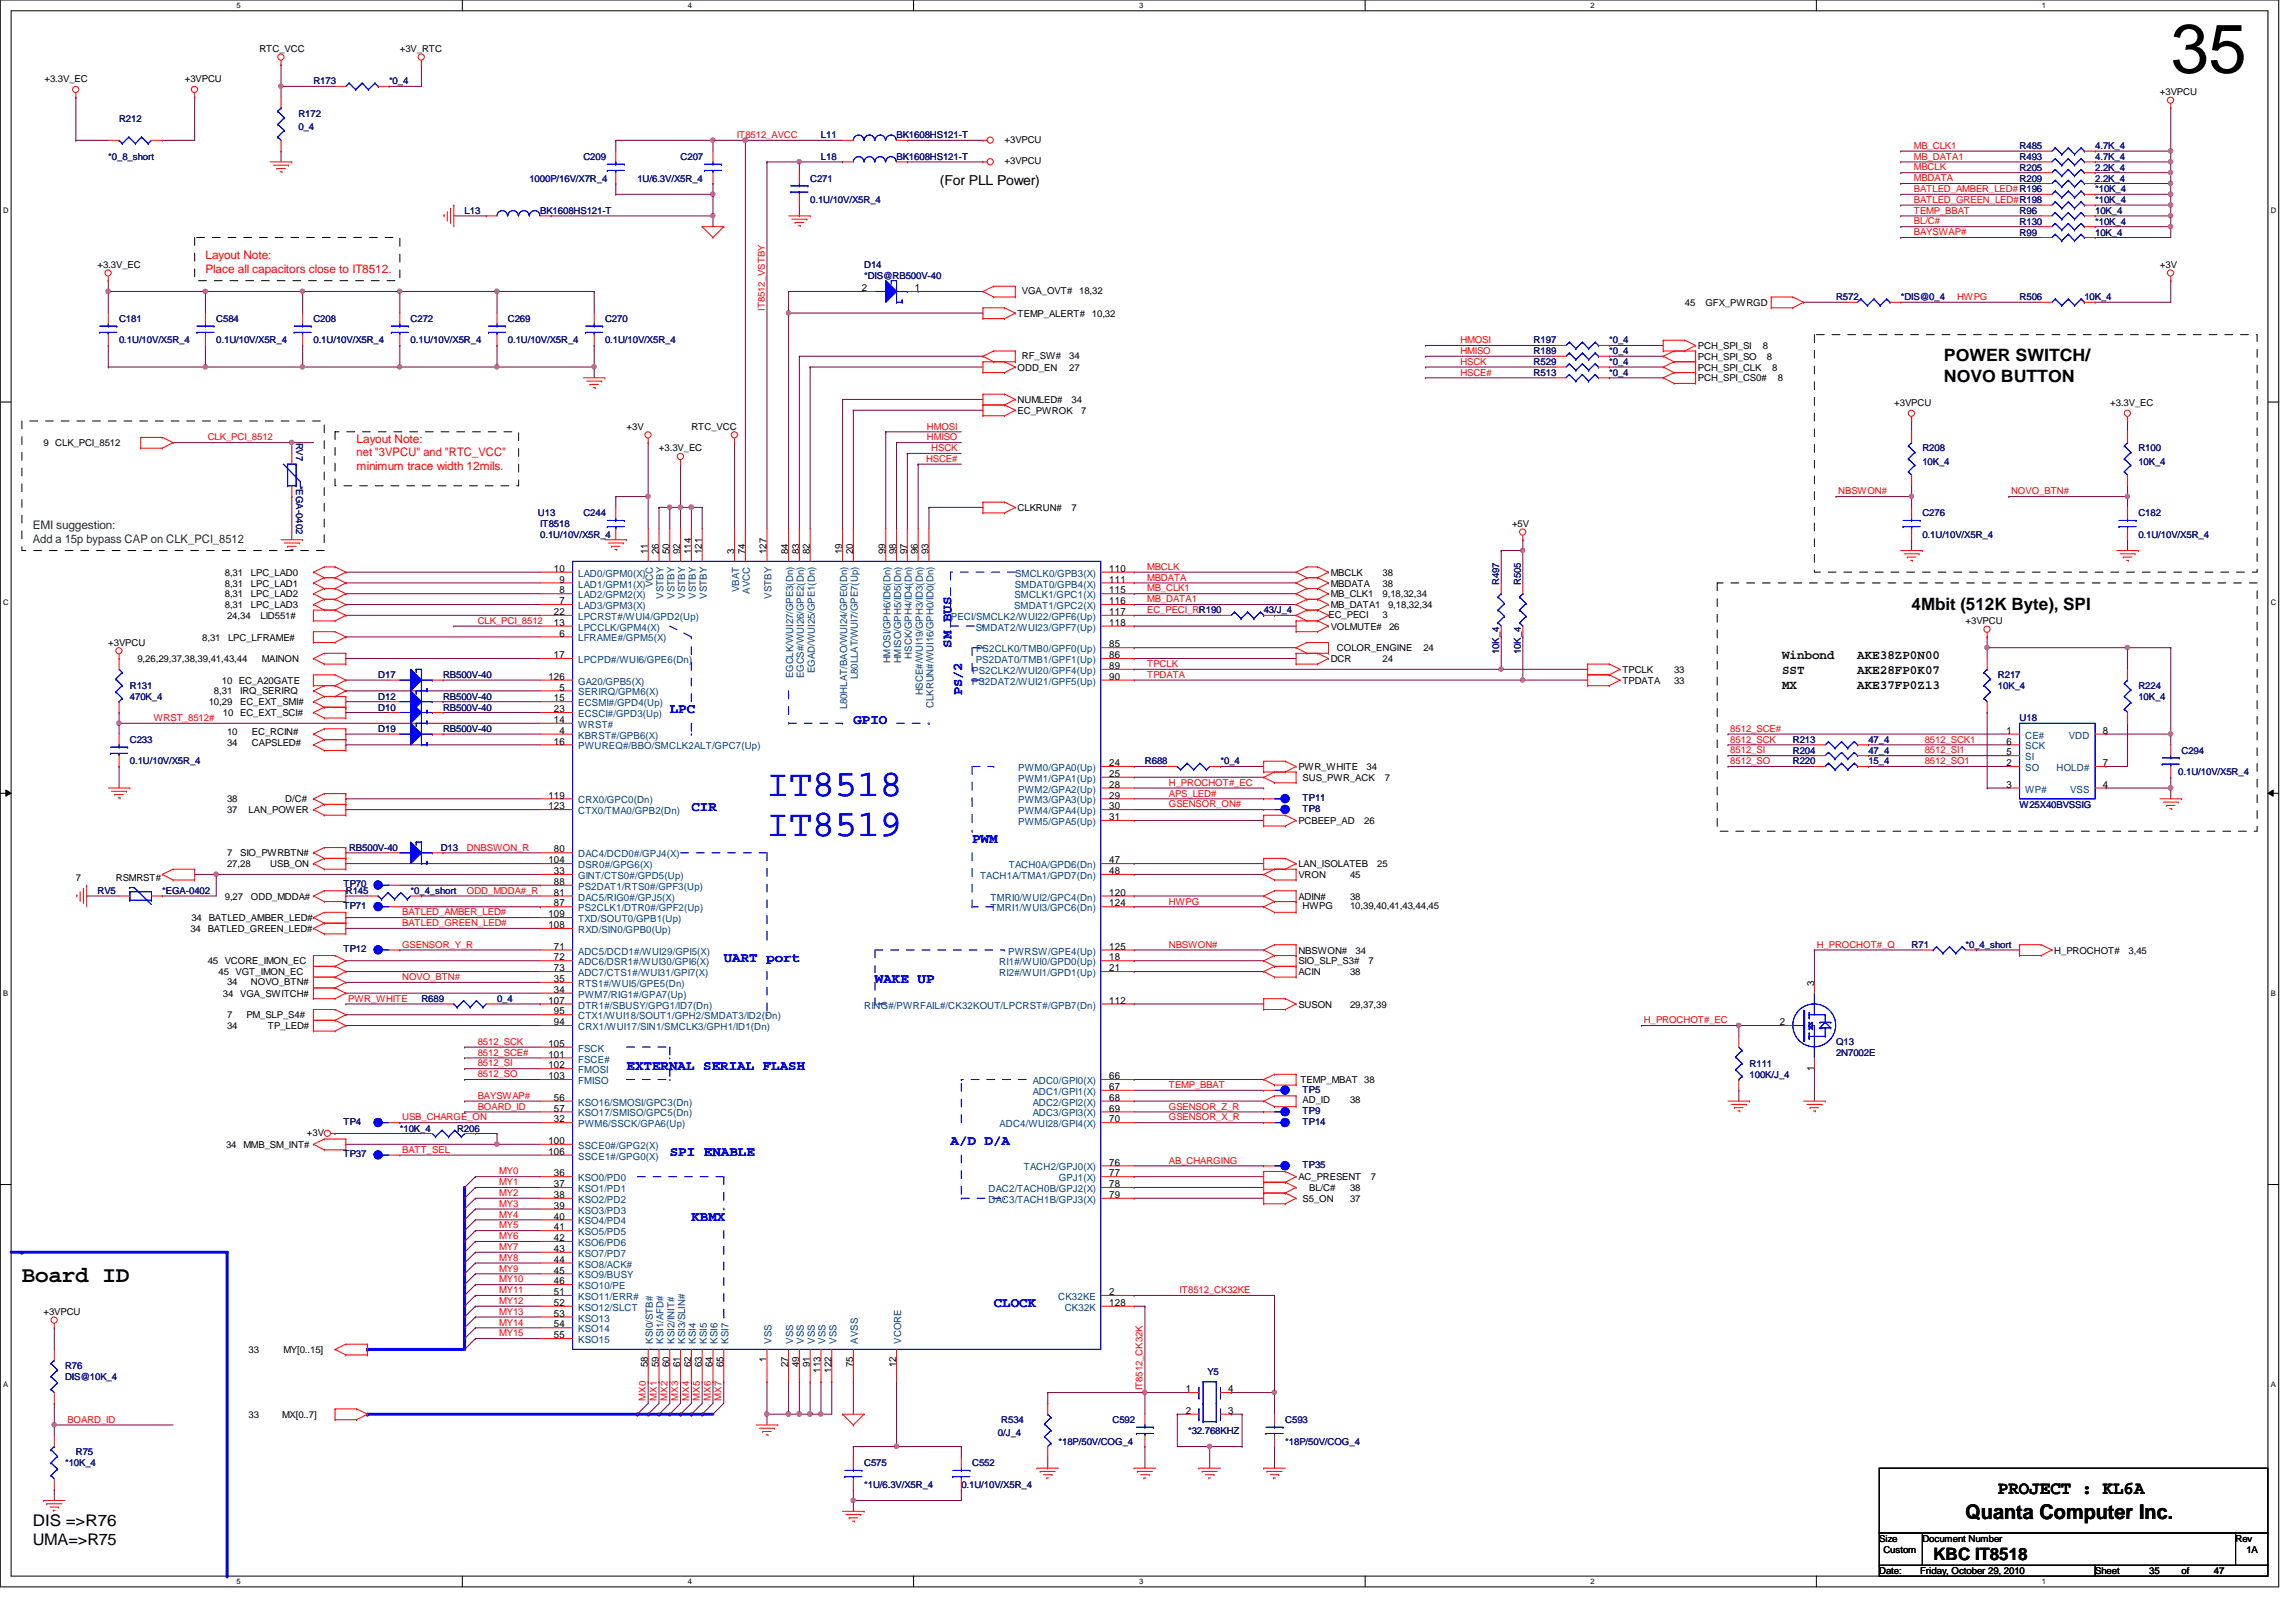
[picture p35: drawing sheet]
<svg xmlns="http://www.w3.org/2000/svg" width="297mm" height="210mm" viewBox="0 0 297 210" stroke-linecap="round" stroke-linejoin="round" font-family="sans-serif">
<defs><g id="words">
<text font-size="8.9" x="280.8" y="9.4">35</text>
<g font-size="4.9" fill="#00f">
<text x="99.2" y="103">IT8518</text>
<text x="99.2" y="108.2">IT8519</text>
</g>
<text font-size="2.9" x="2.8" y="165.9">Board ID</text>
<text font-size="2.6" x="254.3" y="196.6">Quanta Computer Inc.</text>
<text font-size="2.4" x="258.5" y="193.3">PROJECT : KL6A</text>
<g font-size="2.2">
<text x="251.5" y="46.8">POWER SWITCH/</text>
<text x="251.5" y="49.4">NOVO BUTTON</text>
<text x="247.3" y="78.9">4Mbit (512K Byte), SPI</text>
<text x="250.1" y="201.8">KBC IT8518</text>
</g>
<g font-size="2.1">
<text x="4.2" y="197.5">DIS =&gt;R76</text>
<text x="4.2" y="199.9">UMA=&gt;R75</text>
</g>
<text font-size="1.8" x="121.6" y="24">(For PLL Power)</text>
<g font-size="1.8" fill="#00f">
<text x="123.1" y="83.8" transform="rotate(-90 123.1 83.8)">SM BUS</text>
<text x="124.5" y="90" transform="rotate(-90 124.5 90)">PS/2</text>
<text x="86.7" y="92.3">LPC</text>
<text x="110.4" y="93.7">GPIO</text>
<text x="89.4" y="104.9">CIR</text>
<text x="125.8" y="109.1">PWM</text>
<text x="93.6" y="124.5">UART port</text>
<text x="113.2" y="127.3">WAKE UP</text>
<text x="81.1" y="138.4">EXTERNAL SERIAL FLASH</text>
<text x="86.7" y="149.6">SPI ENABLE</text>
<text x="123" y="148.2">A/D D/A</text>
<text x="89.4" y="158">KBMX</text>
<text x="128.6" y="169.2">CLOCK</text>
</g>
<g font-size="1.7">
<text x="230.5" y="85.3">Winbond</text>
<text x="230.5" y="87.2">SST</text>
<text x="230.5" y="89.2">MX</text>
<text x="240.3" y="85.3">AKE38ZP0N00</text>
<text x="240.3" y="87.2">AKE28FP0K07</text>
<text x="240.3" y="89.2">AKE37FP0Z13</text>
</g>
<g font-size="1.5" fill="#f00">
<text x="26.6" y="33.5">Layout Note:</text>
<text x="26.6" y="35.3">Place all capacitors close to IT8512.</text>
<text x="46.1" y="57.3">Layout Note:</text>
<text x="46.1" y="59.1">net &quot;3VPCU&quot; and &quot;RTC_VCC&quot;</text>
<text x="46.1" y="60.8">minimum trace width 12mils.</text>
</g>
<g font-size="1.5" fill="#008000">
<text x="4.2" y="68.5">EMI suggestion:</text>
<text x="4.2" y="70.2">Add a 15p bypass CAP on CLK_PCI_8512</text>
</g>
<g font-size="1.3">
<text x="111.5" y="37.7">2</text>
<text x="118.4" y="37.7">1</text>
<text x="83.8" y="71.7" transform="rotate(-90 83.8 71.7)">11</text>
<text x="85.2" y="71.7" transform="rotate(-90 85.2 71.7)">26</text>
<text x="86.6" y="71.7" transform="rotate(-90 86.6 71.7)">50</text>
<text x="88" y="71.7" transform="rotate(-90 88 71.7)">92</text>
<text x="89.4" y="71.7" transform="rotate(-90 89.4 71.7)">114</text>
<text x="90.8" y="71.7" transform="rotate(-90 90.8 71.7)">121</text>
<text x="95" y="71.7" transform="rotate(-90 95 71.7)">3</text>
<text x="96.4" y="71.7" transform="rotate(-90 96.4 71.7)">74</text>
<text x="99.2" y="71.7" transform="rotate(-90 99.2 71.7)">127</text>
<text x="102" y="71.7" transform="rotate(-90 102 71.7)">84</text>
<text x="103.4" y="71.7" transform="rotate(-90 103.4 71.7)">83</text>
<text x="104.8" y="71.7" transform="rotate(-90 104.8 71.7)">82</text>
<text x="109" y="71.7" transform="rotate(-90 109 71.7)">19</text>
<text x="110.4" y="71.7" transform="rotate(-90 110.4 71.7)">20</text>
<text x="114.6" y="71.7" transform="rotate(-90 114.6 71.7)">99</text>
<text x="115.9" y="71.7" transform="rotate(-90 115.9 71.7)">98</text>
<text x="117.3" y="71.7" transform="rotate(-90 117.3 71.7)">97</text>
<text x="118.7" y="71.7" transform="rotate(-90 118.7 71.7)">96</text>
<text x="120.1" y="71.7" transform="rotate(-90 120.1 71.7)">93</text>
<text x="71.7" y="74">10</text>
<text x="72.4" y="75.4">9</text>
<text x="72.4" y="76.8">8</text>
<text x="143.5" y="74">110</text>
<text x="143.5" y="76.8">115</text>
<text x="143.5" y="75.4">111</text>
<text x="71.7" y="81">13</text>
<text x="71.7" y="79.6">22</text>
<text x="72.4" y="78.2">7</text>
<text x="72.4" y="82.4">6</text>
<text x="143.5" y="78.2">116</text>
<text x="143.5" y="83.8">85</text>
<text x="143.5" y="79.6">117</text>
<text x="143.5" y="81">118</text>
<text x="70.9" y="88">126</text>
<text x="71.7" y="85.2">17</text>
<text x="72.4" y="89.4">5</text>
<text x="143.5" y="85.2">86</text>
<text x="143.5" y="86.6">89</text>
<text x="143.5" y="88">90</text>
<text x="71.7" y="93.6">14</text>
<text x="71.7" y="90.8">15</text>
<text x="71.7" y="92.2">23</text>
<text x="72.4" y="95">4</text>
<text x="259.6" y="95">1</text>
<text x="272" y="95">8</text>
<text x="71.7" y="96.4">16</text>
<text x="143.5" y="99.1">24</text>
<text x="143.5" y="100.5">25</text>
<text x="143.5" y="101.9">28</text>
<text x="259.6" y="96.4">6</text>
<text x="259.6" y="97.7">5</text>
<text x="259.6" y="99.1">2</text>
<text x="259.6" y="101.9">3</text>
<text x="272" y="101.9">4</text>
<text x="272" y="99.1">7</text>
<text x="70.9" y="104.7">123</text>
<text x="70.9" y="103.3">119</text>
<text x="143.5" y="103.3">29</text>
<text x="143.5" y="104.7">30</text>
<text x="143.5" y="106.1">31</text>
<text x="70.9" y="111.7">104</text>
<text x="71.7" y="113.1">33</text>
<text x="71.7" y="110.3">80</text>
<text x="143.5" y="111.7">47</text>
<text x="143.5" y="113.1">48</text>
<text x="70.9" y="118.7">109</text>
<text x="71.7" y="117.3">87</text>
<text x="71.7" y="114.5">88</text>
<text x="71.7" y="115.9">81</text>
<text x="143.5" y="115.9">120</text>
<text x="143.5" y="117.3">124</text>
<text x="70.9" y="120.1">108</text>
<text x="71.7" y="122.9">71</text>
<text x="71.7" y="124.3">72</text>
<text x="71.7" y="125.7">73</text>
<text x="143.5" y="122.9">125</text>
<text x="143.5" y="124.3">18</text>
<text x="143.5" y="125.7">21</text>
<text x="70.9" y="129.9">107</text>
<text x="71.7" y="127.1">35</text>
<text x="71.7" y="128.5">34</text>
<text x="71.7" y="131.3">95</text>
<text x="143.5" y="129.9">112</text>
<text x="234.7" y="127.6" transform="rotate(-90 234.7 127.6)">3</text>
<text x="70.9" y="135.5">105</text>
<text x="70.9" y="136.9">101</text>
<text x="71.7" y="132.7">94</text>
<text x="230.2" y="132.7">2</text>
<text x="70.9" y="138.3">102</text>
<text x="70.9" y="139.7">103</text>
<text x="71.7" y="142.5">56</text>
<text x="71.7" y="143.8">57</text>
<text x="143.5" y="139.7">66</text>
<text x="143.5" y="141.1">67</text>
<text x="143.5" y="142.5">68</text>
<text x="143.5" y="143.8">69</text>
<text x="234.7" y="138.6" transform="rotate(-90 234.7 138.6)">1</text>
<text x="70.9" y="149.4">106</text>
<text x="70.9" y="148">100</text>
<text x="71.7" y="145.2">32</text>
<text x="143.5" y="145.2">70</text>
<text x="71.7" y="152.2">36</text>
<text x="71.7" y="153.6">37</text>
<text x="71.7" y="155">38</text>
<text x="143.5" y="155">79</text>
<text x="143.5" y="153.6">78</text>
<text x="143.5" y="152.2">77</text>
<text x="143.5" y="150.8">76</text>
<text x="71.7" y="156.4">39</text>
<text x="71.7" y="157.8">40</text>
<text x="71.7" y="159.2">41</text>
<text x="71.7" y="160.6">42</text>
<text x="71.7" y="162">43</text>
<text x="71.7" y="163.4">44</text>
<text x="71.7" y="164.8">45</text>
<text x="71.7" y="166.2">46</text>
<text x="71.7" y="167.6">51</text>
<text x="143.5" y="167.6">2</text>
<text x="71.7" y="169">52</text>
<text x="71.7" y="170.4">53</text>
<text x="71.7" y="171.8">54</text>
<text x="71.7" y="173.2">55</text>
<text x="143.5" y="169">128</text>
<text x="83.8" y="177" transform="rotate(-90 83.8 177)">58</text>
<text x="85.2" y="177" transform="rotate(-90 85.2 177)">59</text>
<text x="86.6" y="177" transform="rotate(-90 86.6 177)">60</text>
<text x="88" y="177" transform="rotate(-90 88 177)">61</text>
<text x="89.4" y="177" transform="rotate(-90 89.4 177)">62</text>
<text x="90.8" y="177" transform="rotate(-90 90.8 177)">63</text>
<text x="92.2" y="177" transform="rotate(-90 92.2 177)">64</text>
<text x="93.6" y="177" transform="rotate(-90 93.6 177)">65</text>
<text x="99.2" y="176.3" transform="rotate(-90 99.2 176.3)">1</text>
<text x="102" y="177" transform="rotate(-90 102 177)">27</text>
<text x="103.4" y="177" transform="rotate(-90 103.4 177)">49</text>
<text x="104.8" y="177" transform="rotate(-90 104.8 177)">91</text>
<text x="106.2" y="177.6" transform="rotate(-90 106.2 177.6)">113</text>
<text x="107.6" y="177.6" transform="rotate(-90 107.6 177.6)">122</text>
<text x="110.4" y="177" transform="rotate(-90 110.4 177)">75</text>
<text x="115.9" y="177" transform="rotate(-90 115.9 177)">12</text>
<text x="153.4" y="180.2">1</text>
<text x="153.4" y="183">2</text>
<text x="158.9" y="180.2">4</text>
<text x="158.9" y="183">3</text>
</g>
<g font-size="1.3" fill="#004080">
<text x="74.8" y="74.6">LAD0/GPM0(X)</text>
<text x="74.8" y="76">LAD1/GPM1(X)</text>
<text x="74.8" y="77.4">LAD2/GPM2(X)</text>
<text x="84.5" y="76" transform="rotate(-90 84.5 76)">VCC</text>
<text x="85.8" y="77.5" transform="rotate(-90 85.8 77.5)">VSTBY</text>
<text x="87.2" y="77.5" transform="rotate(-90 87.2 77.5)">VSTBY</text>
<text x="88.6" y="77.5" transform="rotate(-90 88.6 77.5)">VSTBY</text>
<text x="90" y="77.5" transform="rotate(-90 90 77.5)">VSTBY</text>
<text x="91.4" y="77.5" transform="rotate(-90 91.4 77.5)">VSTBY</text>
<text x="95.6" y="76.7" transform="rotate(-90 95.6 76.7)">VBAT</text>
<text x="97" y="76.8" transform="rotate(-90 97 76.8)">AVCC</text>
<text x="99.8" y="77.5" transform="rotate(-90 99.8 77.5)">VSTBY</text>
<text x="131.2" y="77.4">SMCLK1/GPC1(X)</text>
<text x="131.3" y="76">SMDAT0/GPB4(X)</text>
<text x="131.3" y="74.6">SMCLK0/GPB3(X)</text>
<text x="74.8" y="81.6">LPCCLK/GPM4(X)</text>
<text x="74.8" y="78.8">LAD3/GPM3(X)</text>
<text x="74.8" y="83">LFRAME#/GPM5(X)</text>
<text x="74.8" y="80.2">LPCRST#/WUI4/GPD2(Up)</text>
<text x="123" y="80.2">PECI/SMCLK2/WUI22/GPF6(Up)</text>
<text x="126.2" y="81.6">SMDAT2/WUI23/GPF7(Up)</text>
<text x="131.2" y="78.8">SMDAT1/GPC2(X)</text>
<text x="74.8" y="85.8">LPCPD#/WUI6/GPE6(Dn)</text>
<text x="74.8" y="88.6">GA20/GPB5(X)</text>
<text x="102.6" y="87.8" transform="rotate(-90 102.6 87.8)">EGCLK/WUI27/GPE3(Dn)</text>
<text x="104" y="87.8" transform="rotate(-90 104 87.8)">EGCS#/WUI26/GPE2(Dn)</text>
<text x="105.4" y="87.1" transform="rotate(-90 105.4 87.1)">EGAD/WUI25/GPE1(Dn)</text>
<text x="111" y="87.9" transform="rotate(-90 111 87.9)">L80LLAT/WUI7/GPE7(Up)</text>
<text x="115.2" y="85.9" transform="rotate(-90 115.2 85.9)">HMOSI/GPH6/ID6(Dn)</text>
<text x="116.6" y="85.9" transform="rotate(-90 116.6 85.9)">HMISO/GPH5/ID5(Dn)</text>
<text x="118" y="85.2" transform="rotate(-90 118 85.2)">HSCK/GPH4/ID4(Dn)</text>
<text x="125.7" y="88.6">PS2DAT2/WUI21/GPF5(Up)</text>
<text x="125.8" y="87.2">PS2CLK2/WUI20/GPF4(Up)</text>
<text x="126.2" y="85.8">PS2DAT0/TMB1/GPF1(Up)</text>
<text x="126.3" y="84.4">PS2CLK0/TMB0/GPF0(Up)</text>
<text x="74.8" y="94.2">WRST#</text>
<text x="74.8" y="90">SERIRQ/GPM6(X)</text>
<text x="74.8" y="91.4">ECSMI#/GPD4(Up)</text>
<text x="74.8" y="92.8">ECSCI#/GPD3(Up)</text>
<text x="74.8" y="95.6">KBRST#/GPB6(X)</text>
<text x="109.6" y="91.8" transform="rotate(-90 109.6 91.8)">L80HLAT/BAO/WUI24/GPE0(Dn)</text>
<text x="119.4" y="90" transform="rotate(-90 119.4 90)">HSCE#/WUI19/GPH3/ID3(Dn)</text>
<text x="120.8" y="91.6" transform="rotate(-90 120.8 91.6)">CLKRUN#/WUI16/GPH0/ID0(Dn)</text>
<text x="262" y="95.6">CE#</text>
<text x="267.7" y="95.6">VDD</text>
<text x="74.8" y="97">PWUREQ#/BBO/SMCLK2ALT/GPC7(Up)</text>
<text x="131.7" y="99.8">PWM0/GPA0(Up)</text>
<text x="131.7" y="101.2">PWM1/GPA1(Up)</text>
<text x="262" y="97">SCK</text>
<text x="262" y="98.4">SI</text>
<text x="262" y="99.8">SO</text>
<text x="266.1" y="99.8">HOLD#</text>
<text x="74.8" y="105.4">CTX0/TMA0/GPB2(Dn)</text>
<text x="74.8" y="104">CRX0/GPC0(Dn)</text>
<text x="131.7" y="102.6">PWM2/GPA2(Up)</text>
<text x="131.7" y="104">PWM3/GPA3(Up)</text>
<text x="131.7" y="105.4">PWM4/GPA4(Up)</text>
<text x="131.7" y="106.8">PWM5/GPA5(Up)</text>
<text x="262" y="102.6">WP#</text>
<text x="267.8" y="102.6">VSS</text>
<text x="74.8" y="112.4">DSR0#/GPG6(X)</text>
<text x="74.8" y="113.7">GINT/CTS0#/GPD5(Up)</text>
<text x="74.8" y="111">DAC4/DCD0#/GPJ4(X)</text>
<text x="126.8" y="113.7">TACH1A/TMA1/GPD7(Dn)</text>
<text x="130.5" y="112.4">TACH0A/GPD6(Dn)</text>
<text x="74.8" y="117.9">PS2CLK1/DTR0#/GPF2(Up)</text>
<text x="74.8" y="119.3">TXD/SOUT0/GPB1(Up)</text>
<text x="74.8" y="115.1">PS2DAT1/RTS0#/GPF3(Up)</text>
<text x="74.8" y="116.5">DAC5/RIG0#/GPJ5(X)</text>
<text x="128.1" y="116.5">TMRI0/WUI2/GPC4(Dn)</text>
<text x="128.1" y="117.9">TMRI1/WUI3/GPC6(Dn)</text>
<text x="74.8" y="120.7">RXD/SIN0/GPB0(Up)</text>
<text x="74.8" y="123.5">ADC5/DCD1#/WUI29/GPI5(X)</text>
<text x="74.8" y="124.9">ADC6/DSR1#/WUI30/GPI6(X)</text>
<text x="129.3" y="124.9">RI1#/WUI0/GPD0(Up)</text>
<text x="130.4" y="123.5">PWRSW/GPE4(Up)</text>
<text x="74.8" y="127.7">RTS1#/WUI5/GPE5(Dn)</text>
<text x="74.8" y="129.1">PWM7/RIG1#/GPA7(Up)</text>
<text x="74.8" y="126.3">ADC7/CTS1#/WUI31/GPI7(X)</text>
<text x="74.8" y="131.9">CTX1/WUI18/SOUT1/GPH2/SMDAT3/ID2(Dn)</text>
<text x="74.8" y="130.5">DTR1#/SBUSY/GPG1/ID7(Dn)</text>
<text x="111.8" y="130.5">RING#/PWRFAIL#/CK32KOUT/LPCRST#/GPB7(Dn)</text>
<text x="129.3" y="126.3">RI2#/WUI1/GPD1(Up)</text>
<text x="74.8" y="136.1">FSCK</text>
<text x="74.8" y="137.5">FSCE#</text>
<text x="74.8" y="133.3">CRX1/WUI17/SIN1/SMCLK3/GPH1/ID1(Dn)</text>
<text x="74.8" y="143.1">KSO16/SMOSI/GPC3(Dn)</text>
<text x="74.8" y="138.9">FMOSI</text>
<text x="74.8" y="140.3">FMISO</text>
<text x="133.6" y="140.3">ADC0/GPI0(X)</text>
<text x="133.6" y="141.7">ADC1/GPI1(X)</text>
<text x="133.6" y="143.1">ADC2/GPI2(X)</text>
<text x="74.8" y="148.7">SSCE0#/GPG2(X)</text>
<text x="74.8" y="144.5">KSO17/SMISO/GPC5(Dn)</text>
<text x="74.8" y="145.9">PWM6/SSCK/GPA6(Up)</text>
<text x="129.3" y="145.9">ADC4/WUI28/GPI4(X)</text>
<text x="133.6" y="144.5">ADC3/GPI3(X)</text>
<text x="74.8" y="150.1">SSCE1#/GPG0(X)</text>
<text x="74.8" y="152.9">KSO0/PD0</text>
<text x="74.8" y="154.3">KSO1/PD1</text>
<text x="74.8" y="155.7">KSO2/PD2</text>
<text x="127.9" y="155.7">DAC3/TACH1B/GPJ3(X)</text>
<text x="127.9" y="154.3">DAC2/TACH0B/GPJ2(X)</text>
<text x="132.5" y="151.5">TACH2/GPJ0(X)</text>
<text x="137" y="152.9">GPJ1(X)</text>
<text x="74.8" y="157.1">KSO3/PD3</text>
<text x="74.8" y="158.5">KSO4/PD4</text>
<text x="74.8" y="159.9">KSO5/PD5</text>
<text x="74.8" y="161.2">KSO6/PD6</text>
<text x="74.8" y="162.6">KSO7/PD7</text>
<text x="74.8" y="164">KSO8/ACK#</text>
<text x="74.8" y="165.4">KSO9/BUSY</text>
<text x="74.8" y="166.8">KSO10/PE</text>
<text x="74.8" y="168.2">KSO11/ERR#</text>
<text x="74.8" y="169.6">KSO12/SLCT</text>
<text x="74.8" y="171">KSO13</text>
<text x="74.8" y="172.4">KSO14</text>
<text x="74.8" y="173.8">KSO15</text>
<text x="84.5" y="173.9" transform="rotate(-90 84.5 173.9)">KSI0/STB#</text>
<text x="85.8" y="173.9" transform="rotate(-90 85.8 173.9)">KSI1/AFD#</text>
<text x="87.2" y="173.9" transform="rotate(-90 87.2 173.9)">KSI2/INIT#</text>
<text x="88.6" y="173.9" transform="rotate(-90 88.6 173.9)">KSI3/SLIN#</text>
<text x="90" y="173.9" transform="rotate(-90 90 173.9)">KSI4</text>
<text x="91.4" y="173.9" transform="rotate(-90 91.4 173.9)">KSI5</text>
<text x="92.8" y="173.9" transform="rotate(-90 92.8 173.9)">KSI6</text>
<text x="94.2" y="173.9" transform="rotate(-90 94.2 173.9)">KSI7</text>
<text x="99.8" y="173.9" transform="rotate(-90 99.8 173.9)">VSS</text>
<text x="102.6" y="173.9" transform="rotate(-90 102.6 173.9)">VSS</text>
<text x="104" y="173.9" transform="rotate(-90 104 173.9)">VSS</text>
<text x="105.4" y="173.9" transform="rotate(-90 105.4 173.9)">VSS</text>
<text x="106.8" y="173.9" transform="rotate(-90 106.8 173.9)">VSS</text>
<text x="108.2" y="173.9" transform="rotate(-90 108.2 173.9)">VSS</text>
<text x="111" y="173.9" transform="rotate(-90 111 173.9)">AVSS</text>
<text x="116.6" y="173.9" transform="rotate(-90 116.6 173.9)">VCORE</text>
<text x="136.9" y="168.2">CK32KE</text>
<text x="137.7" y="169.6">CK32K</text>
</g>
<g font-size="1.2">
<text x="5.8" y="10.6">+3.3V_EC</text>
<text x="23.9" y="10.6">+3VPCU</text>
<text x="33.6" y="6.7">RTC_VCC</text>
<text x="51.7" y="6.7">+3V_RTC</text>
<text x="279.4" y="12.3">+3VPCU</text>
<text x="130" y="18.5">+3VPCU</text>
<text x="130" y="21.3">+3VPCU</text>
<text x="12.6" y="34.7">+3.3V_EC</text>
<text x="279.4" y="34.7">+3V</text>
<text x="131.7" y="41">TEMP_ALERT#</text>
<text x="132.2" y="38">VGA_OVT#</text>
<text x="139.6" y="38">18,32</text>
<text x="141.3" y="41">10,32</text>
<text x="218" y="39.6">45</text>
<text x="220.6" y="39.6">GFX_PWRGD</text>
<text x="131.7" y="48">ODD_EN</text>
<text x="132.2" y="46.4">RF_SW#</text>
<text x="138.3" y="48">27</text>
<text x="138.3" y="46.4">34</text>
<text x="219.7" y="48">PCH_SPI_CLK</text>
<text x="219.7" y="45.2">PCH_SPI_SI</text>
<text x="219.7" y="46.6">PCH_SPI_SO</text>
<text x="228" y="45.2">8</text>
<text x="228.6" y="46.6">8</text>
<text x="229.3" y="48">8</text>
<text x="131.7" y="52.2">NUMLED#</text>
<text x="131.7" y="53.6">EC_PWROK</text>
<text x="138.6" y="52.2">34</text>
<text x="139.9" y="53.6">7</text>
<text x="219.7" y="49.4">PCH_SPI_CS0#</text>
<text x="230" y="49.4">8</text>
<text x="245.1" y="52.5">+3VPCU</text>
<text x="273" y="52.5">+3.3V_EC</text>
<text x="5.6" y="57.7">9 CLK_PCI_8512</text>
<text x="81.1" y="55.6">+3V</text>
<text x="85.3" y="58.4">+3.3V_EC</text>
<text x="89.4" y="55.6">RTC_VCC</text>
<text x="131.7" y="66.1">CLKRUN#</text>
<text x="138.6" y="66.1">7</text>
<text x="195.6" y="68.2">+5V</text>
<text x="29.1" y="75.9">8,31</text>
<text x="29.1" y="77.3">8,31</text>
<text x="29.1" y="74.5">8,31</text>
<text x="32.5" y="75.9">LPC_LAD1</text>
<text x="32.5" y="77.3">LPC_LAD2</text>
<text x="32.5" y="74.5">LPC_LAD0</text>
<text x="172.2" y="75.9">MBDATA</text>
<text x="172.2" y="74.5">MBCLK</text>
<text x="172.2" y="77.3">MB_CLK1</text>
<text x="178.9" y="75.9">38</text>
<text x="178.9" y="74.5">38</text>
<text x="178.9" y="77.3">9,18,32,34</text>
<text x="14" y="83.6">+3VPCU</text>
<text x="26.2" y="82.9">8,31</text>
<text x="29.1" y="78.7">8,31</text>
<text x="29.4" y="80.1">24,34</text>
<text x="29.5" y="82.9">LPC_LFRAME#</text>
<text x="32.5" y="78.7">LPC_LAD3</text>
<text x="33.7" y="80.1">LID551#</text>
<text x="171.9" y="79.9">EC_PECI</text>
<text x="172.2" y="78.7">MB_DATA1</text>
<text x="172.2" y="81.5">VOLMUTE#</text>
<text x="178.9" y="79.9">3</text>
<text x="179.6" y="78.7">9,18,32,34</text>
<text x="179.7" y="81.5">26</text>
<text x="254.3" y="80.8">+3VPCU</text>
<text x="17.8" y="85.7">9,26,29,37,38,39,41,43,44</text>
<text x="27.7" y="89.9">8,31</text>
<text x="28.7" y="88.5">10 EC_A20GATE</text>
<text x="31.1" y="89.9">IRQ_SERIRQ</text>
<text x="33.9" y="85.7">MAINON</text>
<text x="172.2" y="85.7">DCR</text>
<text x="173" y="84.3">COLOR_ENGINE</text>
<text x="178.9" y="85.7">24</text>
<text x="184.1" y="84.3">24</text>
<text x="209.9" y="88.5">TPDATA</text>
<text x="209.9" y="87.1">TPCLK</text>
<text x="216.6" y="88.5">33</text>
<text x="216.6" y="87.1">33</text>
<text x="27" y="91.3">10,29</text>
<text x="28.8" y="92.7">10</text>
<text x="29.4" y="95.2">10</text>
<text x="31.1" y="92.7">EC_EXT_SCI#</text>
<text x="31.1" y="91.3">EC_EXT_SMI#</text>
<text x="32.6" y="95.2">EC_RCIN#</text>
<text x="29.4" y="96.6">34</text>
<text x="32.6" y="96.6">CAPSLED#</text>
<text x="168" y="99.7">PWR_WHITE</text>
<text x="168.5" y="101">SUS_PWR_ACK</text>
<text x="176.8" y="99.7">34</text>
<text x="179.2" y="101">7</text>
<text x="29.4" y="105.2">37</text>
<text x="29.4" y="103.8">38</text>
<text x="32.2" y="105.2">LAN_POWER</text>
<text x="36.9" y="103.8">D/C#</text>
<text x="168" y="106.6">PCBEEP_AD</text>
<text x="176.5" y="106.6">26</text>
<text x="29.4" y="110.8">7</text>
<text x="29.4" y="112.2">27,28</text>
<text x="31.1" y="110.8">SIO_PWRBTN#</text>
<text x="35" y="112.2">USB_ON</text>
<text x="168" y="112.2">LAN_ISOLATEB</text>
<text x="168" y="113.6">VRON</text>
<text x="174.7" y="113.6">45</text>
<text x="178.2" y="112.2">25</text>
<text x="9.8" y="114">7</text>
<text x="15" y="114">RSMRST#</text>
<text x="24.8" y="119.2">34</text>
<text x="27" y="119.2">BATLED_AMBER_LED#</text>
<text x="29.1" y="116.4">9,27</text>
<text x="32.5" y="116.4">ODD_MDDA#</text>
<text x="168" y="116.4">ADIN#</text>
<text x="168.5" y="117.6">HWPG</text>
<text x="174.7" y="117.6">10,39,40,41,43,44,45</text>
<text x="174.7" y="116.4">38</text>
<text x="24.6" y="120.6">34</text>
<text x="26.9" y="120.6">BATLED_GREEN_LED#</text>
<text x="26.9" y="124.8">45 VCORE_IMON_EC</text>
<text x="168" y="123.4">NBSWON#</text>
<text x="168" y="124.8">SIO_SLP_S3#</text>
<text x="175.4" y="123.4">34</text>
<text x="177" y="124.8">7</text>
<text x="265.8" y="123.4">H_PROCHOT#</text>
<text x="275.4" y="123.4">3,45</text>
<text x="28.3" y="126.2">45 VGT_IMON_EC</text>
<text x="28.8" y="129">34</text>
<text x="29.4" y="131.8">7</text>
<text x="29.4" y="127.4">34</text>
<text x="31.1" y="129">VGA_SWITCH#</text>
<text x="31.9" y="131.8">PM_SLP_S4#</text>
<text x="32.5" y="127.4">NOVO_BTN#</text>
<text x="168" y="126.2">ACIN</text>
<text x="168" y="130.4">SUSON</text>
<text x="174.7" y="130.4">29,37,39</text>
<text x="174.7" y="126.2">38</text>
<text x="29.4" y="133.2">34</text>
<text x="34.7" y="133.2">TP_LED#</text>
<text x="168.2" y="140.2">TEMP_MBAT 38</text>
<text x="168.5" y="142.8">AD_ID</text>
<text x="174.7" y="142.8">38</text>
<text x="29.2" y="148.5">34</text>
<text x="31.5" y="148.5">MMB_SM_INT#</text>
<text x="39.7" y="147">+3V</text>
<text x="168" y="152.7">AC_PRESENT</text>
<text x="168.5" y="155.5">S5_ON</text>
<text x="169.4" y="154.1">BL/C#</text>
<text x="174.7" y="155.5">37</text>
<text x="174.7" y="154.1">38</text>
<text x="177.3" y="152.7">7</text>
<text x="5.6" y="170.2">+3VPCU</text>
<text x="32.2" y="175.1">33</text>
<text x="36.7" y="175.1">MY[0..15]</text>
<text x="32.2" y="183.5">33</text>
<text x="36.5" y="183.5">MX[0..7]</text>
<text x="243.1" y="199.5">Size</text>
<text x="243.1" y="203.7">Date:</text>
<text x="243.7" y="200.9">Custom</text>
<text x="248.4" y="203.7">Friday, October 29, 2010</text>
<text x="248.7" y="199.5">Document Number</text>
<text x="271.1" y="203.7">Sheet</text>
<text x="278" y="203.7">35</text>
<text x="282.2" y="203.7">of</text>
<text x="286.4" y="203.7">47</text>
<text x="289.2" y="199.5">Rev</text>
<text x="290.6" y="200.9">1A</text>
</g>
<g font-size="1.2" fill="#000080">
<text x="40.6" y="10.9">R173</text>
<text x="50.3" y="10.9">*0_4</text>
<text x="15.4" y="15.8">R212</text>
<text x="38.6" y="15.1">R172</text>
<text x="38.6" y="16.8">0_4</text>
<text x="106.2" y="17.9">L11</text>
<text x="116" y="17.9">BK1608HS121-T</text>
<text x="14" y="20.7">*0_8_short</text>
<text x="68.5" y="23.5">1000P/16V/X7R_4</text>
<text x="75.5" y="20.7">C209</text>
<text x="82.5" y="23.5">1U/6.3V/X5R_4</text>
<text x="88.1" y="20.7">C207</text>
<text x="104.8" y="23.5">C271</text>
<text x="106.2" y="20.7">L18</text>
<text x="116" y="20.7">BK1608HS121-T</text>
<text x="261.3" y="20.7">R493</text>
<text x="261.3" y="23.5">R209</text>
<text x="261.3" y="19.3">R485</text>
<text x="261.3" y="22.1">R205</text>
<text x="271.1" y="20.7">4.7K_4</text>
<text x="271.1" y="23.5">2.2K_4</text>
<text x="271.1" y="19.3">4.7K_4</text>
<text x="271.1" y="22.1">2.2K_4</text>
<text x="60.1" y="27.7">L13</text>
<text x="69.9" y="27.7">BK1608HS121-T</text>
<text x="104.8" y="26.3">0.1U/10V/X5R_4</text>
<text x="261.3" y="27.7">R96</text>
<text x="261.3" y="29.1">R130</text>
<text x="271.1" y="27.7">10K_4</text>
<text x="271.1" y="24.9">*10K_4</text>
<text x="271.1" y="29.1">*10K_4</text>
<text x="271.1" y="26.3">*10K_4</text>
<text x="111.8" y="34.7">D14</text>
<text x="261.3" y="30.5">R99</text>
<text x="271.1" y="30.5">10K_4</text>
<text x="15.4" y="41.7">C181</text>
<text x="28" y="41.7">C584</text>
<text x="40.6" y="41.7">C208</text>
<text x="53.1" y="41.7">C272</text>
<text x="65.7" y="41.7">C269</text>
<text x="78.3" y="41.7">C270</text>
<text x="111.8" y="36.1">*DIS@RB500V-40</text>
<text x="237.5" y="38.9">R572</text>
<text x="245.9" y="38.9">*DIS@0_4</text>
<text x="261.3" y="38.9">R506</text>
<text x="269.7" y="38.9">10K_4</text>
<text x="15.4" y="44.4">0.1U/10V/X5R_4</text>
<text x="28" y="44.4">0.1U/10V/X5R_4</text>
<text x="40.6" y="44.4">0.1U/10V/X5R_4</text>
<text x="53.1" y="44.4">0.1U/10V/X5R_4</text>
<text x="65.7" y="44.4">0.1U/10V/X5R_4</text>
<text x="78.3" y="44.4">0.1U/10V/X5R_4</text>
<text x="198.4" y="45.8">R189</text>
<text x="198.4" y="47.2">R529</text>
<text x="198.4" y="44.4">R197</text>
<text x="208.2" y="45.8">*0_4</text>
<text x="208.2" y="47.2">*0_4</text>
<text x="208.2" y="44.4">*0_4</text>
<text x="198.4" y="48.6">R513</text>
<text x="208.2" y="48.6">*0_4</text>
<text x="38.3" y="57.3" transform="rotate(90 38.3 57.3)">RV7</text>
<text x="248.7" y="58.4">R208</text>
<text x="276.6" y="58.4">R100</text>
<text x="38.3" y="62.9" transform="rotate(90 38.3 62.9)">*EGA-0402</text>
<text x="248.7" y="60.1">10K_4</text>
<text x="276.6" y="60.1">10K_4</text>
<text x="69.6" y="66.8">U13</text>
<text x="69.9" y="68.2">IT8518</text>
<text x="69.9" y="69.6">0.1U/10V/X5R_4</text>
<text x="75.5" y="66.8">C244</text>
<text x="248.7" y="66.8">C276</text>
<text x="248.7" y="69.6">0.1U/10V/X5R_4</text>
<text x="276.6" y="66.8">C182</text>
<text x="276.6" y="69.6">0.1U/10V/X5R_4</text>
<text x="194" y="75.7" transform="rotate(-90 194 75.7)">R497</text>
<text x="196.8" y="75.7" transform="rotate(-90 196.8 75.7)">R505</text>
<text x="163.5" y="79.4">43/J_4</text>
<text x="16.8" y="89.2">R131</text>
<text x="48.9" y="87.8">D17</text>
<text x="57.3" y="87.8">RB500V-40</text>
<text x="194" y="84.7" transform="rotate(-90 194 84.7)">10K_4</text>
<text x="196.8" y="84.7" transform="rotate(-90 196.8 84.7)">10K_4</text>
<text x="258.5" y="87.8">R217</text>
<text x="258.5" y="89.2">10K_4</text>
<text x="276.6" y="89.2">R224</text>
<text x="16.8" y="90.6">470K_4</text>
<text x="48.9" y="94.7">D19</text>
<text x="48.9" y="91.9">D10</text>
<text x="48.9" y="90.6">D12</text>
<text x="57.3" y="94.7">RB500V-40</text>
<text x="57.3" y="91.9">RB500V-40</text>
<text x="57.3" y="90.6">RB500V-40</text>
<text x="261.3" y="93.3">U18</text>
<text x="276.6" y="90.6">10K_4</text>
<text x="16.8" y="96.1">C233</text>
<text x="16.8" y="98.9">0.1U/10V/X5R_4</text>
<text x="148.1" y="98.9">R688</text>
<text x="157.9" y="98.9">*0_4</text>
<text x="231.9" y="97.5">R204</text>
<text x="231.9" y="98.9">R220</text>
<text x="231.9" y="96.1">R213</text>
<text x="241.7" y="97.5">47_4</text>
<text x="241.7" y="98.9">15_4</text>
<text x="241.7" y="96.1">47_4</text>
<text x="281.8" y="100.3">0.1U/10V/X5R_4</text>
<text x="282.2" y="97.5">C294</text>
<text x="168.5" y="105.1">TP8</text>
<text x="168.5" y="103.7">TP11</text>
<text x="261.3" y="104.5">W25X40BVSSIG</text>
<text x="45.2" y="110.1">RB500V-40</text>
<text x="57" y="110.1">D13</text>
<text x="12.6" y="115.7">RV5</text>
<text x="21" y="115.7">*EGA-0402</text>
<text x="44.4" y="117.6">TP71</text>
<text x="44.4" y="114.9">TP70</text>
<text x="44.7" y="115.7">R145</text>
<text x="53.1" y="115.7">*0_4_short</text>
<text x="44.4" y="123.2">TP12</text>
<text x="247.3" y="122.7">R71</text>
<text x="254.3" y="122.7">*0_4_short</text>
<text x="54.5" y="129.7">R689</text>
<text x="64.3" y="129.7">0_4</text>
<text x="237.5" y="135.3">Q13</text>
<text x="237.5" y="136.7">2N7002E</text>
<text x="168.5" y="141.4">TP5</text>
<text x="226.4" y="138">R111</text>
<text x="226.4" y="139.4">100K/J_4</text>
<text x="44.4" y="149.8">TP37</text>
<text x="44.4" y="145.6">TP4</text>
<text x="51.7" y="146.4">*10K_4</text>
<text x="59.1" y="146.4">R206</text>
<text x="168.5" y="145.6">TP14</text>
<text x="168.5" y="144.2">TP9</text>
<text x="168.5" y="151.2">TP35</text>
<text x="8.4" y="177.2">R76</text>
<text x="8.4" y="178.6">DIS@10K_4</text>
<text x="156.2" y="177.9">Y5</text>
<text x="129.1" y="185.8">0/J_4</text>
<text x="129.5" y="184.1">R534</text>
<text x="143.9" y="184.1">C592</text>
<text x="153.7" y="185.5">*32.768KHZ</text>
<text x="166.3" y="184.1">C593</text>
<text x="8.4" y="189.7">*10K_4</text>
<text x="9.8" y="188.3">R75</text>
<text x="111.8" y="189.7">C575</text>
<text x="125.8" y="189.7">C552</text>
<text x="136.9" y="186.9">*18P/50V/COG_4</text>
<text x="166.3" y="186.9">*18P/50V/COG_4</text>
<text x="111.8" y="192.5">*1U/6.3V/X5R_4</text>
<text x="124.4" y="192.5">0.1U/10V/X5R_4</text>
</g>
<g font-size="1.2" fill="#f00">
<text x="95.3" y="17.9">IT8512_AVCC</text>
<text x="247.6" y="19.3">MB_CLK1</text>
<text x="247.6" y="23.5">MBDATA</text>
<text x="247.6" y="22.1">MBCLK</text>
<text x="247.6" y="20.7">MB_DATA1</text>
<text x="247.6" y="26.2">BATLED_GREEN_LED#R198</text>
<text x="247.6" y="24.8">BATLED_AMBER_LED#R196</text>
<text x="247.6" y="27.6">TEMP_BBAT</text>
<text x="247.6" y="29">BL/C#</text>
<text x="247.6" y="30.4">BAYSWAP#</text>
<text x="98.9" y="40.2" transform="rotate(-90 98.9 40.2)">IT8512_VSTBY</text>
<text x="253.2" y="38.8">HWPG</text>
<text x="188.9" y="47.2">HSCK</text>
<text x="188.9" y="44.4">HMOSI</text>
<text x="188.9" y="45.8">HMISO</text>
<text x="188.9" y="48.6">HSCE#</text>
<text x="26.9" y="57">CLK_PCI_8512</text>
<text x="119.8" y="59.8">HSCE#</text>
<text x="119.9" y="55.6">HMOSI</text>
<text x="119.9" y="57">HMISO</text>
<text x="120.5" y="58.4">HSCK</text>
<text x="237.8" y="64">NBSWON#</text>
<text x="260.2" y="64">NOVO_BTN#</text>
<text x="148.4" y="75.1">MBDATA</text>
<text x="148.4" y="73.7">MBCLK</text>
<text x="148.4" y="77.9">MB_DATA1</text>
<text x="148.4" y="76.5">MB_CLK1</text>
<text x="61.8" y="80.7">CLK_PCI_8512</text>
<text x="148.4" y="79.3">EC_PECI_RR190</text>
<text x="148.4" y="86.3">TPCLK</text>
<text x="148.4" y="87.7">TPDATA</text>
<text x="19.9" y="93.3">WRST_8512#</text>
<text x="223.9" y="94.7">8512_SCE#</text>
<text x="151.2" y="101.7">H_PROCHOT#_EC</text>
<text x="223.9" y="96.1">8512_SCK</text>
<text x="223.9" y="97.5">8512_SI</text>
<text x="223.9" y="98.9">8512_SO</text>
<text x="249" y="97.5">8512_SI1</text>
<text x="249" y="98.9">8512_SO1</text>
<text x="249" y="96.1">8512_SCK1</text>
<text x="151.2" y="104.5">GSENSOR_ON#</text>
<text x="151.2" y="103.1">APS_LED#</text>
<text x="60.4" y="110.1">DNBSWON_R</text>
<text x="52" y="118.4">BATLED_AMBER_LED#</text>
<text x="52" y="119.8">BATLED_GREEN_LED#</text>
<text x="60.4" y="115.7">ODD_MDDA#_R</text>
<text x="151.2" y="117.1">HWPG</text>
<text x="52" y="122.6">GSENSOR_Y_R</text>
<text x="151.2" y="122.6">NBSWON#</text>
<text x="235" y="122.6">H_PROCHOT#_Q</text>
<text x="45" y="129.6">PWR_WHITE</text>
<text x="52" y="126.8">NOVO_BTN#</text>
<text x="61.8" y="135.2">8512_SCK</text>
<text x="61.8" y="136.6">8512_SCE#</text>
<text x="212.7" y="132.4">H_PROCHOT#_EC</text>
<text x="61.8" y="138">8512_SI</text>
<text x="61.8" y="139.4">8512_SO</text>
<text x="61.8" y="143.6">BOARD_ID</text>
<text x="61.8" y="142.2">BAYSWAP#</text>
<text x="151.2" y="143.6">GSENSOR_Z_R</text>
<text x="151.2" y="140.8">TEMP_BBAT</text>
<text x="52" y="145">USB_CHARGE_ON</text>
<text x="52" y="149.2">BATT_SEL</text>
<text x="151.2" y="145">GSENSOR_X_R</text>
<text x="64.6" y="153.4">MY1</text>
<text x="64.6" y="154.8">MY2</text>
<text x="64.6" y="152">MY0</text>
<text x="151.2" y="150.6">AB_CHARGING</text>
<text x="64.6" y="161.8">MY7</text>
<text x="64.6" y="157.6">MY4</text>
<text x="64.6" y="159">MY5</text>
<text x="64.6" y="160.4">MY6</text>
<text x="64.6" y="156.2">MY3</text>
<text x="64.6" y="167.3">MY11</text>
<text x="64.6" y="163.2">MY8</text>
<text x="64.6" y="164.5">MY9</text>
<text x="64.6" y="165.9">MY10</text>
<text x="152.6" y="167.3">IT8512_CK32KE</text>
<text x="64.6" y="171.5">MY14</text>
<text x="64.6" y="172.9">MY15</text>
<text x="64.6" y="168.7">MY12</text>
<text x="64.6" y="170.1">MY13</text>
<text x="147.8" y="179.9" transform="rotate(-90 147.8 179.9)">IT8512_CK32K</text>
<text x="8.7" y="184.1">BOARD_ID</text>
<text x="83.6" y="181.3" transform="rotate(-90 83.6 181.3)">MX0</text>
<text x="85" y="181.3" transform="rotate(-90 85 181.3)">MX1</text>
<text x="86.4" y="181.3" transform="rotate(-90 86.4 181.3)">MX2</text>
<text x="87.8" y="181.3" transform="rotate(-90 87.8 181.3)">MX3</text>
<text x="89.2" y="181.3" transform="rotate(-90 89.2 181.3)">MX4</text>
<text x="90.5" y="181.3" transform="rotate(-90 90.5 181.3)">MX5</text>
<text x="91.9" y="181.3" transform="rotate(-90 91.9 181.3)">MX6</text>
<text x="93.3" y="181.3" transform="rotate(-90 93.3 181.3)">MX7</text>
</g>
<g font-size="1">
<text x="30.6" y="1.1">5</text>
<text x="89" y="1.1">4</text>
<text x="147.4" y="1.1">3</text>
<text x="205.8" y="1.1">2</text>
<text x="264.2" y="1.1">1</text>
<text x=".4" y="27.6">D</text>
<text x="293.8" y="27.6">D</text>
<text x=".4" y="78.2">C</text>
<text x="293.8" y="78.2">C</text>
<text x=".4" y="128.9">B</text>
<text x="293.8" y="128.9">B</text>
<text x=".4" y="179.5">A</text>
<text x="293.8" y="179.5">A</text>
<text x="30.6" y="205">5</text>
<text x="89" y="205">4</text>
<text x="147.4" y="205">3</text>
<text x="205.8" y="205">2</text>
<text x="264.2" y="205">1</text>
</g>
</g></defs>
<path d="M0 0h294.8v205.4h-294.8zM1.4 1.4h292v202.6h-292z" fill="none" stroke="#000" stroke-width=".13"/>
<g fill="#fff">
<path d="M30.6 .2h.6v1.1h-.6z"/>
<path d="M30.6 204.1h.6v1.1h-.6z"/>
</g>
<path d="M59.8 0v1.4M59.8 204v1.4" fill="none" stroke="#000" stroke-width=".13"/>
<g fill="#fff">
<path d="M89 .2h.5v1.1h-.5z"/>
<path d="M89 204.1h.5v1.1h-.5z"/>
</g>
<path d="M118.2 0v1.4M118.2 204v1.4" fill="none" stroke="#000" stroke-width=".13"/>
<g fill="#fff">
<path d="M147.4 .2h.5v1.1h-.5z"/>
<path d="M147.4 204.1h.5v1.1h-.5z"/>
</g>
<path d="M176.6 0v1.4M176.6 204v1.4" fill="none" stroke="#000" stroke-width=".13"/>
<g fill="#fff">
<path d="M205.8 .2h.5v1.1h-.5z"/>
<path d="M205.8 204.1h.5v1.1h-.5z"/>
</g>
<path d="M235 0v1.4M235 204v1.4" fill="none" stroke="#000" stroke-width=".13"/>
<g fill="#fff">
<path d="M264.2 .2h.5v1.1h-.5z"/>
<path d="M264.2 204.1h.5v1.1h-.5z"/>
<path d="M.4 26.7h.7v1.1h-.7z"/>
<path d="M293.8 26.7h.7v1.1h-.7z"/>
<path d="M.4 77.3h.7v1.1h-.7z"/>
<path d="M293.8 77.3h.7v1.1h-.7z"/>
</g>
<path d="M0 52h1.4M293.4 52h1.4" fill="none" stroke="#000" stroke-width=".13"/>
<g fill="#fff">
<path d="M.4 128h.7v1.1h-.7z"/>
<path d="M293.8 128h.6v1.1h-.6z"/>
</g>
<path d="M0 102.7h1.4M.8 102.2l.6 .5-.6 .3zM293.4 102.7l.7-.5v.8zM293.4 102.7h1.4" fill="none" stroke="#000" stroke-width=".13"/>
<path d="M.8 102.2l.6 .5-.6 .3zM293.4 102.7l.7-.5v.8z" fill="#000"/>
<g fill="#fff">
<path d="M.4 178.6h.7v1.1h-.7z"/>
<path d="M293.8 178.6h.6v1.1h-.6z"/>
</g>
<path d="M0 153.3h1.4M293.4 153.3h1.4" fill="none" stroke="#000" stroke-width=".13"/>
<path d="M26.6 37.7h.1M26.6 37.7h12.6M117.4 21h.1M117.4 21h9.8M39.2 44.7h.1M39.2 44.7v2.8M102 40.5h25.2M127.2 40.5h.1" fill="none" stroke="#800040" stroke-width=".13"/>
<circle cx="26.6" cy="37.7" r=".29" fill="#f0f"/>
<circle cx="26.6" cy="37.7" r=".29" fill="none" stroke="#f0f" stroke-width=".13"/>
<path d="M44.7 75.4h.1M44.7 75.4h25.2M15.4 93.6h.1M15.4 93.6h54.5M156.5 187.2h4.2M160.7 187.2h.1" fill="none" stroke="#800040" stroke-width=".13"/>
<circle cx="15.4" cy="93.6" r=".29" fill="#f0f"/>
<circle cx="15.4" cy="93.6" r=".29" fill="none" stroke="#f0f" stroke-width=".13"/>
<path d="M14 36.3h.1M14 36.3v1.4" fill="none" stroke="#800040" stroke-width=".13"/>
<circle cx="14" cy="37.7" r=".29" fill="#f0f"/>
<circle cx="14" cy="37.7" r=".29" fill="none" stroke="#f0f" stroke-width=".13"/>
<g fill="none" stroke="#800040" stroke-width=".13">
<path d="M117.4 18.2h.1M117.4 18.2h9.8M99.2 21h.1M99.2 21v47.5M14 47.5h.1M14 47.5h12.6M64.3 47.5h.1M76.9 44.7h.1M76.9 44.7v2.8h-12.6M83.9 57.3h.1M83.9 57.3v7M44.7 79.6h.1"/>
<path d="M44.7 79.6h25.2M44.7 82.4h.1M44.7 82.4h25.2M146.7 81h.1M146.7 81h21M146.7 125.7h.1M146.7 139.7h.1M146.7 125.7h16.8M146.7 139.7h16.8M61.5 153.7h.1M61.5 155.1h.1M61.5 153.7h8.4"/>
<path d="M61.5 155.1h8.4M61.5 162.1h.1M61.5 162.1h8.4M90.8 178.8h.1M90.8 178.8v2.8M146.7 169h.1M146.7 169h1.4M160.7 183h.1M160.7 183v4.2"/>
</g>
<circle cx="76.8" cy="47.5" r=".29" fill="#f0f"/>
<circle cx="76.8" cy="47.5" r=".29" fill="none" stroke="#f0f" stroke-width=".13"/>
<path d="M92.2 23.7h.1M92.2 23.7v1.4M61.5 171.8h.1M61.5 171.8h8.4" fill="none" stroke="#800040" stroke-width=".13"/>
<circle cx="92.2" cy="25.1" r=".29" fill="#f0f"/>
<circle cx="92.2" cy="25.1" r=".29" fill="none" stroke="#f0f" stroke-width=".13"/>
<path d="M47.5 174.6h12.6" fill="none" stroke="#00f" stroke-width=".38"/>
<circle cx="47.5" cy="174.6" r=".19" fill="#00f"/>
<path d="M44.7 128.5h.1M44.7 128.5h25.2M61.5 173.2h.1M61.5 173.2h8.4M102 183h.1M102 183h1.4" fill="none" stroke="#800040" stroke-width=".13"/>
<circle cx="103.4" cy="183" r=".29" fill="#f0f"/>
<circle cx="103.4" cy="183" r=".29" fill="none" stroke="#f0f" stroke-width=".13"/>
<circle cx="102" cy="183" r=".29" fill="#f0f"/>
<circle cx="102" cy="183" r=".29" fill="none" stroke="#f0f" stroke-width=".13"/>
<path d="M96.4 18.2h.1M96.4 18.2h12.6M44.7 85.2h.1M44.7 85.2h25.2M61.5 157.9h.1M61.5 157.9h8.4M61.5 167.6h.1M61.5 167.6h8.4M146.7 167.6h.1M146.7 167.6h18.2M148.1 187.2h.1M148.1 187.2v2.8" fill="none" stroke="#800040" stroke-width=".13"/>
<circle cx="96.4" cy="18.1" r=".29" fill="#f0f"/>
<circle cx="96.4" cy="18.1" r=".29" fill="none" stroke="#f0f" stroke-width=".13"/>
<path d="M99.2 183h.1M99.2 183h2.8" fill="none" stroke="#800040" stroke-width=".13"/>
<circle cx="102" cy="183" r=".29" fill="#f0f"/>
<circle cx="102" cy="183" r=".29" fill="none" stroke="#f0f" stroke-width=".13"/>
<circle cx="99.2" cy="183" r=".29" fill="#f0f"/>
<circle cx="99.2" cy="183" r=".29" fill="none" stroke="#f0f" stroke-width=".13"/>
<g fill="none" stroke="#800040" stroke-width=".13">
<path d="M79.7 64.3h.1M79.7 64.3v1.4M85.3 65.7h.1M85.3 65.7v2.8M89.4 65.7h.1M89.4 65.7h1.4M57.3 90.8h.1M57.3 90.8h12.6M61.5 163.4h.1M61.5 163.4h8.4M89.4 178.8h.1M89.4 178.8v2.8"/>
<path d="M106.2 183h.1M106.2 183h1.4"/>
</g>
<circle cx="89.4" cy="65.6" r=".29" fill="#f0f"/>
<circle cx="89.4" cy="65.6" r=".29" fill="none" stroke="#f0f" stroke-width=".13"/>
<g fill="none" stroke="#800040" stroke-width=".13">
<path d="M92.2 18.2h.1M92.2 18.2v1.4M76.9 37.7h.1M76.9 37.7v2.8M79.7 25.1h.1M79.7 25.1h12.5M14 44.7h.1M14 44.7v2.8M44.7 76.8h.1M44.7 76.8h25.2M83.9 64.3h.1M83.9 64.3v4.2"/>
<path d="M44.7 89.4h.1M44.7 89.4h25.2M61.5 164.8h.1M61.5 164.8h8.4M102 178.8h.1M102 178.8v4.2M148.1 169h.1M148.1 169v11.2M152.3 187.2h4.2M156.5 187.2h.1M164.9 187.2h.1M164.9 187.2v2.8"/>
</g>
<circle cx="83.8" cy="64.2" r=".29" fill="#f0f"/>
<circle cx="83.8" cy="64.2" r=".29" fill="none" stroke="#f0f" stroke-width=".13"/>
<path d="M51.7 37.7h.1M51.7 37.7h12.6M79.7 64.3h4.2M83.9 64.3h.1" fill="none" stroke="#800040" stroke-width=".13"/>
<circle cx="51.7" cy="37.7" r=".29" fill="#f0f"/>
<circle cx="51.7" cy="37.7" r=".29" fill="none" stroke="#f0f" stroke-width=".13"/>
<path d="M104.8 178.8h.1M104.8 178.8v4.2" fill="none" stroke="#800040" stroke-width=".13"/>
<circle cx="104.8" cy="183" r=".29" fill="#f0f"/>
<circle cx="104.8" cy="183" r=".29" fill="none" stroke="#f0f" stroke-width=".13"/>
<path d="M102 40.5h.1M102 40.5v28M61.5 166.2h.1M61.5 166.2h8.4M99.2 178.8h.1M99.2 178.8v4.2" fill="none" stroke="#800040" stroke-width=".13"/>
<circle cx="102" cy="40.5" r=".29" fill="#f0f"/>
<circle cx="102" cy="40.5" r=".29" fill="none" stroke="#f0f" stroke-width=".13"/>
<path d="M79.7 23.7h.1M79.7 23.7v1.4M148.1 180.2h.1M148.1 180.2h5.6" fill="none" stroke="#800040" stroke-width=".13"/>
<circle cx="148.1" cy="180.2" r=".29" fill="#f0f"/>
<circle cx="148.1" cy="180.2" r=".29" fill="none" stroke="#f0f" stroke-width=".13"/>
<path d="M99.2 21h.1M99.2 21h4.2M95 57.3h.1M95 57.3v11.2M110.4 53.1h.1M110.4 53.1v15.4M61.5 152.3h.1M61.5 152.3h8.4M159.3 180.2h.1M159.3 180.2h5.6M164.9 180.2h.1M164.9 180.2v2.8" fill="none" stroke="#800040" stroke-width=".13"/>
<circle cx="164.9" cy="180.2" r=".29" fill="#f0f"/>
<circle cx="164.9" cy="180.2" r=".29" fill="none" stroke="#f0f" stroke-width=".13"/>
<g fill="none" stroke="#800040" stroke-width=".13">
<path d="M79.7 18.2h.1M79.7 18.2v1.4M58.7 27.9h4.2M62.9 27.9h.1M26.6 44.7h.1M26.6 44.7v2.8M44.7 78.2h.1M44.7 78.2h25.2M61.5 169h.1M61.5 169h8.4M106.2 178.8h.1M106.2 178.8v4.2"/>
<path d="M159.3 183h.1M159.3 183h1.4"/>
</g>
<circle cx="106.2" cy="183" r=".29" fill="#f0f"/>
<circle cx="106.2" cy="183" r=".29" fill="none" stroke="#f0f" stroke-width=".13"/>
<path d="M79.7 18.2h12.5M92.2 18.2h.1M146.7 122.9h.1M146.7 122.9h16.8M61.5 159.3h.1M61.5 159.3h8.4" fill="none" stroke="#800040" stroke-width=".13"/>
<circle cx="92.2" cy="18.1" r=".29" fill="#f0f"/>
<circle cx="92.2" cy="18.1" r=".29" fill="none" stroke="#f0f" stroke-width=".13"/>
<g fill="none" stroke="#800040" stroke-width=".13">
<path d="M96.4 18.2h.1M96.4 18.2v50.3M58.7 81h.1M58.7 81h11.2M146.7 113.2h.1M146.7 113.2h16.8M86.7 178.8h.1M86.7 178.8v2.8M93.6 178.8h.1M93.6 178.8v2.8M99.2 183h.1M99.2 183v1.4"/>
<path d="M103.4 183h.1M103.4 183h1.4"/>
</g>
<circle cx="104.8" cy="183" r=".29" fill="#f0f"/>
<circle cx="104.8" cy="183" r=".29" fill="none" stroke="#f0f" stroke-width=".13"/>
<circle cx="103.4" cy="183" r=".29" fill="#f0f"/>
<circle cx="103.4" cy="183" r=".29" fill="none" stroke="#f0f" stroke-width=".13"/>
<path d="M51.7 47.5h.1M51.7 47.5h12.6" fill="none" stroke="#800040" stroke-width=".13"/>
<circle cx="64.3" cy="47.5" r=".29" fill="#f0f"/>
<circle cx="64.3" cy="47.5" r=".29" fill="none" stroke="#f0f" stroke-width=".13"/>
<circle cx="51.7" cy="47.5" r=".29" fill="#f0f"/>
<circle cx="51.7" cy="47.5" r=".29" fill="none" stroke="#f0f" stroke-width=".13"/>
<g fill="none" stroke="#800040" stroke-width=".13">
<path d="M26.6 47.5h.1M39.2 47.5h.1M51.7 44.7h.1M51.7 44.7v2.8h-25.1M44.7 74h.1M44.7 74h25.2M146.7 111.8h.1M146.7 111.8h16.8M146.7 129.9h.1M146.7 129.9h16.8M61.5 156.5h.1M61.5 156.5h8.4"/>
<path d="M61.5 160.7h.1M61.5 160.7h8.4M83.9 178.8h.1M83.9 178.8v2.8M85.3 178.8h.1M85.3 178.8v2.8M103.4 178.8h.1M103.4 178.8v4.2M107.6 178.8h.1M107.6 178.8v4.2M148.1 180.2h.1M148.1 180.2v2.8"/>
<path d="M152.3 183h.1M152.3 183h1.4"/>
</g>
<circle cx="39.1" cy="47.5" r=".29" fill="#f0f"/>
<circle cx="39.1" cy="47.5" r=".29" fill="none" stroke="#f0f" stroke-width=".13"/>
<circle cx="26.6" cy="47.5" r=".29" fill="#f0f"/>
<circle cx="26.6" cy="47.5" r=".29" fill="none" stroke="#f0f" stroke-width=".13"/>
<path d="M61.5 170.4h.1M61.5 170.4h8.4M88 178.8h.1M88 178.8v2.8M156.5 187.2h.1M156.5 187.2v2.8" fill="none" stroke="#800040" stroke-width=".13"/>
<circle cx="156.5" cy="187.2" r=".29" fill="#f0f"/>
<circle cx="156.5" cy="187.2" r=".29" fill="none" stroke="#f0f" stroke-width=".13"/>
<path d="M86.7 65.7h.1M86.7 65.7h1.3M92.2 178.8h.1M92.2 178.8v2.8" fill="none" stroke="#800040" stroke-width=".13"/>
<circle cx="86.6" cy="65.6" r=".29" fill="#f0f"/>
<circle cx="86.6" cy="65.6" r=".29" fill="none" stroke="#f0f" stroke-width=".13"/>
<g fill="none" stroke="#800040" stroke-width=".13">
<path d="M14 37.7h.1M14 37.7v2.8M14 37.7h12.6M26.6 37.7h.1M26.6 37.7v2.8M51.7 37.7h.1M51.7 37.7v2.8M64.3 37.7h.1M64.3 37.7h12.6M64.3 44.7h.1M64.3 44.7v2.8M103.4 46.1h.1"/>
<path d="M103.4 46.1v22.4M86.7 65.7h.1M86.7 65.7v2.8M88 60.1h.1M88 60.1v5.6M90.8 65.7h.1M90.8 65.7v2.8M44.7 90.8h.1M44.7 92.2h.1M44.7 90.8h5.6M44.7 92.2h5.6M57.3 92.2h.1"/>
<path d="M57.3 92.2h12.6M146.7 117.3h.1M146.7 117.3h16.8M104.8 183h.1M104.8 183h1.4M152.3 183h.1M152.3 183v4.2"/>
</g>
<circle cx="64.3" cy="37.7" r=".29" fill="#f0f"/>
<circle cx="64.3" cy="37.7" r=".29" fill="none" stroke="#f0f" stroke-width=".13"/>
<path d="M39.2 37.7h.1M39.2 37.7v2.8M39.2 37.7h12.5M88 65.7h.1M88 65.7v2.8" fill="none" stroke="#800040" stroke-width=".13"/>
<circle cx="39.1" cy="37.7" r=".29" fill="#f0f"/>
<circle cx="39.1" cy="37.7" r=".29" fill="none" stroke="#f0f" stroke-width=".13"/>
<path d="M64.3 37.7h.1M64.3 37.7v2.8M85.3 65.7h.1M85.3 65.7h1.4M88 65.7h.1M88 65.7h1.4M89.4 65.7h.1M89.4 65.7v2.8" fill="none" stroke="#800040" stroke-width=".13"/>
<circle cx="89.4" cy="65.6" r=".29" fill="#f0f"/>
<circle cx="89.4" cy="65.6" r=".29" fill="none" stroke="#f0f" stroke-width=".13"/>
<circle cx="88" cy="65.6" r=".29" fill="#f0f"/>
<circle cx="88" cy="65.6" r=".29" fill="none" stroke="#f0f" stroke-width=".13"/>
<g fill="none" stroke="#800040" stroke-width=".13">
<path d="M71.3 27.9h.1M71.3 27.9h20.9M92.2 27.9h.1M92.2 27.9v1.4M146.7 75.4h.1M146.7 74h.1M146.7 78.2h.1M146.7 76.8h.1M146.7 75.4h21M146.7 74h21M146.7 78.2h21M146.7 76.8h21"/>
<path d="M110.4 178.8h.1M110.4 178.8v4.2"/>
</g>
<circle cx="92.2" cy="27.9" r=".29" fill="#f0f"/>
<circle cx="92.2" cy="27.9" r=".29" fill="none" stroke="#f0f" stroke-width=".13"/>
<g fill="none" stroke="#800040" stroke-width=".13">
<path d="M92.2 18.2h4.2M96.4 18.2h.1M92.2 25.1h.1M92.2 25.1v2.8M44.7 88h.1M44.7 95h.1M44.7 88h5.6M44.7 95h5.6M57.3 88h.1M57.3 95h.1M57.3 88h12.6M57.3 95h12.6"/>
<path d="M164.9 167.6h.1M164.9 167.6v12.6"/>
</g>
<circle cx="96.4" cy="18.1" r=".29" fill="#f0f"/>
<circle cx="96.4" cy="18.1" r=".29" fill="none" stroke="#f0f" stroke-width=".13"/>
<path d="M37.8 57.3h.1M37.8 57.3h2.8" fill="none" stroke="#800040" stroke-width=".13"/>
<circle cx="37.7" cy="57.3" r=".29" fill="#f0f"/>
<circle cx="37.7" cy="57.3" r=".29" fill="none" stroke="#f0f" stroke-width=".13"/>
<g fill="none" stroke="#800040" stroke-width=".13">
<path d="M245.9 39.1h.1M245.9 39.1h18.2M271.1 21h.1M271.1 21h9.7M280.8 23.7h.1M280.8 23.7v1.4M22.4 57.3h.1M22.4 57.3h15.4M247.3 62.9h.1M247.3 62.9v1.4M275.2 62.9h.1M275.2 62.9v1.4"/>
<path d="M146.7 116h.1M146.7 106.2h.1M146.7 116h16.8M146.7 106.2h16.8"/>
</g>
<circle cx="280.8" cy="25.1" r=".29" fill="#f0f"/>
<circle cx="280.8" cy="25.1" r=".29" fill="none" stroke="#f0f" stroke-width=".13"/>
<circle cx="280.8" cy="23.7" r=".29" fill="#f0f"/>
<circle cx="280.8" cy="23.7" r=".29" fill="none" stroke="#f0f" stroke-width=".13"/>
<path d="M280.8 36.3h.1M280.8 36.3v2.8M272.5 102h.1M280.8 100.6h.1M280.8 100.6v1.4h-8.3" fill="none" stroke="#800040" stroke-width=".13"/>
<circle cx="280.8" cy="102" r=".29" fill="#f0f"/>
<circle cx="280.8" cy="102" r=".29" fill="none" stroke="#f0f" stroke-width=".13"/>
<path d="M271.1 22.4h.1M271.1 22.4h9.7M237.5 64.3h.1M237.5 64.3h9.8" fill="none" stroke="#800040" stroke-width=".13"/>
<circle cx="247.3" cy="64.2" r=".29" fill="#f0f"/>
<circle cx="247.3" cy="64.2" r=".29" fill="none" stroke="#f0f" stroke-width=".13"/>
<path d="M245.9 26.5h.1M245.9 25.1h.1M245.9 26.5h18.2M245.9 25.1h18.2M280.8 25.1h.1M280.8 25.1v1.4" fill="none" stroke="#800040" stroke-width=".13"/>
<circle cx="280.8" cy="26.5" r=".29" fill="#f0f"/>
<circle cx="280.8" cy="26.5" r=".29" fill="none" stroke="#f0f" stroke-width=".13"/>
<path d="M271.1 26.5h.1M271.1 25.1h.1M271.1 26.5h9.7M271.1 25.1h9.7M280.8 26.5h.1M280.8 26.5v1.4" fill="none" stroke="#800040" stroke-width=".13"/>
<circle cx="280.8" cy="27.9" r=".29" fill="#f0f"/>
<circle cx="280.8" cy="27.9" r=".29" fill="none" stroke="#f0f" stroke-width=".13"/>
<path d="M245.9 27.9h.1M245.9 27.9h18.2M271.1 27.9h.1M271.1 27.9h9.7M259.9 64.3h.1M259.9 64.3h15.3M275.2 64.3h.1M275.2 69.8h.1M275.2 64.3v1.4M275.2 69.8v1.4" fill="none" stroke="#800040" stroke-width=".13"/>
<circle cx="275.2" cy="64.2" r=".29" fill="#f0f"/>
<circle cx="275.2" cy="64.2" r=".29" fill="none" stroke="#f0f" stroke-width=".13"/>
<path d="M280.8 19.6h.1M280.8 19.6v1.4M272.5 95h.1M272.5 95h8.3" fill="none" stroke="#800040" stroke-width=".13"/>
<circle cx="280.8" cy="19.5" r=".29" fill="#f0f"/>
<circle cx="280.8" cy="19.5" r=".29" fill="none" stroke="#f0f" stroke-width=".13"/>
<path d="M280.8 22.4h.1M280.8 22.4v1.3" fill="none" stroke="#800040" stroke-width=".13"/>
<circle cx="280.8" cy="22.3" r=".29" fill="#f0f"/>
<circle cx="280.8" cy="22.3" r=".29" fill="none" stroke="#f0f" stroke-width=".13"/>
<g fill="none" stroke="#800040" stroke-width=".13">
<path d="M245.9 19.6h.1M245.9 19.6h18.2M245.9 23.7h.1M245.9 22.4h.1M245.9 21h.1M245.9 23.7h18.2M245.9 22.4h18.2M245.9 21h18.2M223.6 96.4h.1M223.6 97.8h.1M223.6 96.4h11.1M223.6 97.8h11.1"/>
<path d="M241.7 97.8h.1M241.7 97.8h18.2M280.8 102h.1M280.8 102v1.4"/>
</g>
<circle cx="280.8" cy="102" r=".29" fill="#f0f"/>
<circle cx="280.8" cy="102" r=".29" fill="none" stroke="#f0f" stroke-width=".13"/>
<g fill="none" stroke="#800040" stroke-width=".13">
<path d="M223.6 95h.1M223.6 95h36.3M241.7 99.2h.1M241.7 96.4h.1M241.7 99.2h18.2M241.7 96.4h18.2M257.1 92.2h.1M257.1 83.8h.1M257.1 83.8v1.4M257.1 92.2v9.8M257.1 83.8h18.1M272.5 99.2h.1"/>
<path d="M275.2 93.6h.1M275.2 93.6v5.6h-2.7M280.8 95h.1M280.8 95v1.4M257.1 102h.1M257.1 102h2.8"/>
</g>
<circle cx="275.2" cy="83.8" r=".29" fill="#f0f"/>
<circle cx="275.2" cy="83.8" r=".29" fill="none" stroke="#f0f" stroke-width=".13"/>
<circle cx="257.1" cy="83.8" r=".29" fill="#f0f"/>
<circle cx="257.1" cy="83.8" r=".29" fill="none" stroke="#f0f" stroke-width=".13"/>
<path d="M223.6 99.2h.1M223.6 99.2h11.1M275.2 83.8h.1M275.2 83.8v2.8M275.2 83.8h5.6M280.8 83.8h.1M280.8 83.8v11.2" fill="none" stroke="#800040" stroke-width=".13"/>
<circle cx="280.8" cy="95" r=".29" fill="#f0f"/>
<circle cx="280.8" cy="95" r=".29" fill="none" stroke="#f0f" stroke-width=".13"/>
<path d="M280.8 21h.1M280.8 21v1.4M247.3 64.3h.1M247.3 69.8h.1M247.3 64.3v1.4M247.3 69.8v1.4M257.1 82.4h.1M257.1 82.4v1.4" fill="none" stroke="#800040" stroke-width=".13"/>
<circle cx="280.8" cy="20.9" r=".29" fill="#f0f"/>
<circle cx="280.8" cy="20.9" r=".29" fill="none" stroke="#f0f" stroke-width=".13"/>
<g fill="none" stroke="#800040" stroke-width=".13">
<path d="M36.4 11.2h.1M36.4 11.2h6.9M36.4 11.2v1.4M271.1 19.6h.1M271.1 19.6h9.7M271.1 23.7h.1M271.1 39.1h.1M271.1 23.7h9.7M271.1 39.1h9.7M247.3 54.5h.1M247.3 54.5v1.4M275.2 54.5h.1"/>
<path d="M275.2 54.5v1.4"/>
</g>
<circle cx="36.3" cy="11.1" r=".29" fill="#f0f"/>
<circle cx="36.3" cy="11.1" r=".29" fill="none" stroke="#f0f" stroke-width=".13"/>
<g fill="none" stroke="#800040" stroke-width=".13">
<path d="M36.4 19.6h.1M36.4 8.4h.1M36.4 8.4v2.8M36.4 19.6v1.4M50.3 11.2h.1M54.5 8.4h.1M54.5 8.4v2.8h-4.2M280.8 14h.1M280.8 14v5.6M103.4 21h5.6M109 21h.1M184.4 47.5h.1"/>
<path d="M184.4 44.7h.1M184.4 46.1h.1M184.4 44.7h16.8M184.4 46.1h16.8M184.4 47.5h16.8M208.2 44.7h.1M208.2 46.1h.1M208.2 47.5h.1M208.2 48.9h.1M208.2 44.7h7M208.2 46.1h7M208.2 47.5h7"/>
<path d="M208.2 48.9h7"/>
</g>
<circle cx="103.4" cy="20.9" r=".29" fill="#f0f"/>
<circle cx="103.4" cy="20.9" r=".29" fill="none" stroke="#f0f" stroke-width=".13"/>
<path d="M103.4 22.4h.1M103.4 27.9h.1M103.4 21v1.4M103.4 26.5v1.4M194.2 86.6h.1M194.2 86.6h11.2" fill="none" stroke="#800040" stroke-width=".13"/>
<circle cx="194.2" cy="86.6" r=".29" fill="#f0f"/>
<circle cx="194.2" cy="86.6" r=".29" fill="none" stroke="#f0f" stroke-width=".13"/>
<path d="M197 71.2h.1M197 71.2v4.2" fill="none" stroke="#800040" stroke-width=".13"/>
<circle cx="197" cy="71.2" r=".29" fill="#f0f"/>
<circle cx="197" cy="71.2" r=".29" fill="none" stroke="#f0f" stroke-width=".13"/>
<path d="M197 82.4h.1M197 88h.1M197 82.4v5.6M197 88h8.4" fill="none" stroke="#800040" stroke-width=".13"/>
<circle cx="197" cy="88" r=".29" fill="#f0f"/>
<circle cx="197" cy="88" r=".29" fill="none" stroke="#f0f" stroke-width=".13"/>
<g fill="none" stroke="#800040" stroke-width=".13">
<path d="M9.8 18.2h.1M9.8 12.6h.1M9.8 18.2h4.2M9.8 12.6v5.6M21 18.2h.1M25.2 12.6h.1M25.2 12.6v5.6h-4.2M76.9 47.5h.1M76.9 47.5v1.4M103.4 46.1h23.8M109 51.7h.1M109 51.7h18.2"/>
<path d="M110.4 53.1h16.8M127.2 46.1h.1M127.2 53.1h.1M184.4 48.9h.1M184.4 48.9h16.8M146.7 79.6h.1M146.7 79.6h11.2M164.9 79.6h.1M164.9 79.6h2.8M15.4 92.2h.1M15.4 99.2h.1M15.4 93.6h.1"/>
<path d="M15.4 92.2v2.8M15.4 99.2v2.8M44.7 96.4h.1M44.7 96.4h25.2M146.7 86.6h.1M146.7 88h.1M146.7 88h50.3M194.2 82.4h.1M194.2 82.4v4.2h-47.5M146.7 102h16.8M163.5 102h.1M146.7 124.3h.1"/>
<path d="M146.7 124.3h16.8M225 132.7h.1M225 132.7h5.5M255.7 122.9h.1M255.7 122.9h5.6M146.7 142.5h.1M146.7 152.3h.1M146.7 142.5h16.8M146.7 152.3h16.8M135.5 180.2h.1M135.5 181.6h.1M135.5 190h.1"/>
<path d="M135.5 180.2h12.6M135.5 180.2v1.4M135.5 188.6v1.4"/>
</g>
<circle cx="224.9" cy="132.7" r=".29" fill="#f0f"/>
<circle cx="224.9" cy="132.7" r=".29" fill="none" stroke="#f0f" stroke-width=".13"/>
<g fill="none" stroke="#800040" stroke-width=".13">
<path d="M114.6 55.9h.1M114.6 55.9h9.8M114.6 55.9v12.6M116 57.3h.1M116 57.3h8.4M116 57.3v11.2M117.4 58.7h.1M117.4 58.7h7M117.4 58.7v9.8M118.8 60.1h.1M118.8 60.1h5.6M118.8 60.1v8.4"/>
<path d="M120.2 65.7h.1M120.2 65.7h7M120.2 65.7v2.8M127.2 65.7h.1M146.7 83.8h.1M146.7 83.8h21M44.7 118.7h.1M44.7 118.7h25.2M44.7 120.1h.1M44.7 120.1h25.2M60.1 135.5h.1M60.1 138.3h.1"/>
<path d="M60.1 136.9h.1M60.1 139.7h.1M60.1 135.5h9.8M60.1 138.3h9.8M60.1 136.9h9.8M60.1 139.7h9.8M212.4 132.7h.1M212.4 132.7h12.6M225 132.7h.1M225 132.7v1.4M234.7 122.9h.1M234.7 138.3h.1"/>
<path d="M234.7 122.9v4.2M234.7 138.3v4.2M234.7 122.9h14M60.1 143.9h.1M60.1 143.9h9.8M225 141.1h.1M225 141.1v1.4M7 171.8h.1M7 171.8v2.8M7 184.4h.1M7 192.8h.1M7 184.4v1.4"/>
<path d="M7 192.8v1.4M7 184.4h15.4"/>
</g>
<circle cx="7" cy="184.4" r=".29" fill="#f0f"/>
<circle cx="7" cy="184.4" r=".29" fill="none" stroke="#f0f" stroke-width=".13"/>
<g fill="none" stroke="#800040" stroke-width=".13">
<path d="M146.7 85.2h.1M146.7 85.2h21M44.7 110.4h.1M44.7 111.8h.1M44.7 103.4h.1M44.7 104.8h.1M44.7 110.4h5.6M44.7 111.8h25.2M44.7 103.4h25.2M44.7 104.8h25.2M57.3 110.4h.1M57.3 110.4h12.6"/>
<path d="M146.7 100.6h.1M146.7 100.6h16.8M44.7 127.1h.1M44.7 131.3h.1M44.7 127.1h25.2M44.7 131.3h25.2M146.7 155.1h.1M146.7 155.1h16.8M7 181.6h.1M7 181.6v2.8M110.4 187.2h.1M110.4 192.8h.1"/>
<path d="M110.4 194.2h.1M110.4 187.2v1.4M110.4 192.8v1.4M116 187.2h.1M116 187.2h8.4M124.4 187.2h.1M124.4 192.8h.1M124.4 187.2v1.4M124.4 192.8v1.4h-14"/>
</g>
<circle cx="110.4" cy="194.2" r=".29" fill="#f0f"/>
<circle cx="110.4" cy="194.2" r=".29" fill="none" stroke="#f0f" stroke-width=".13"/>
<path d="M116 178.8v8.4M110.4 194.2h.1M110.4 194.2v1.4M116 187.2h.1" fill="none" stroke="#800040" stroke-width=".13"/>
<circle cx="116" cy="187.2" r=".29" fill="#f0f"/>
<circle cx="116" cy="187.2" r=".29" fill="none" stroke="#f0f" stroke-width=".13"/>
<g fill="none" stroke="#800040" stroke-width=".13">
<path d="M102 37.7h.1M102 37.7h9.8M102 37.7v2.8M118.8 37.7h.1M118.8 37.7h8.4M102 40.5h.1M61.5 146.7h.1M61.5 146.7h2.8M64.3 148.1h.1M64.3 146.7h.1M64.3 148.1h5.6M64.3 146.7v1.4"/>
<path d="M110.4 187.2h.1M110.4 187.2h5.6"/>
</g>
<circle cx="64.3" cy="148.1" r=".29" fill="#f0f"/>
<circle cx="64.3" cy="148.1" r=".29" fill="none" stroke="#f0f" stroke-width=".13"/>
<path d="M43.3 146.7h.1M43.3 146.7h11.2" fill="none" stroke="#800040" stroke-width=".13"/>
<path d="M60.1 173.2v1.4" fill="none" stroke="#00f" stroke-width=".38"/>
<circle cx="60.1" cy="173.2" r=".19" fill="#00f"/>
<path d="M90.8 183h1.4" fill="none" stroke="#00f" stroke-width=".38"/>
<circle cx="90.8" cy="183" r=".19" fill="#00f"/>
<path d="M60.1 167.6v1.4" fill="none" stroke="#00f" stroke-width=".38"/>
<circle cx="60.1" cy="167.6" r=".19" fill="#00f"/>
<path d="M88 183h1.4" fill="none" stroke="#00f" stroke-width=".38"/>
<circle cx="88" cy="183" r=".19" fill="#00f"/>
<path d="M60.1 164.8v1.4" fill="none" stroke="#00f" stroke-width=".38"/>
<circle cx="60.1" cy="164.8" r=".19" fill="#00f"/>
<path d="M85.3 183h1.4" fill="none" stroke="#00f" stroke-width=".38"/>
<circle cx="85.3" cy="183" r=".19" fill="#00f"/>
<path d="M60.1 170.4v1.4" fill="none" stroke="#00f" stroke-width=".38"/>
<circle cx="60.1" cy="170.4" r=".19" fill="#00f"/>
<g fill="none" stroke="#800040" stroke-width=".13">
<path d="M233.3 39.1h.1M233.3 39.1h5.6M271.1 29.3h.1M271.1 29.3h9.7M37.8 57.3h.1M37.8 57.3v1.4M104.8 47.5h.1M104.8 47.5v21M104.8 47.5h22.4M109 51.7h.1M109 51.7v16.8M37.8 64.3h.1"/>
<path d="M37.8 64.3v5.5M11.2 116h.1M11.2 116h4.2M146.7 104.8h16.8M146.7 103.4h16.8M163.5 104.8h.1M163.5 103.4h.1M44.7 125.7h.1M44.7 124.3h.1M44.7 132.7h.1M44.7 125.7h25.2M44.7 124.3h25.2"/>
<path d="M44.7 132.7h25.2M51.7 122.9h.1M51.7 122.9h18.2M146.7 150.9h16.8M146.7 145.3h16.8M146.7 143.9h16.8M146.7 141.1h16.8M163.5 150.9h.1M163.5 145.3h.1M163.5 143.9h.1M163.5 141.1h.1"/>
</g>
<circle cx="280.8" cy="29.3" r=".29" fill="#f0f"/>
<circle cx="280.8" cy="29.3" r=".29" fill="none" stroke="#f0f" stroke-width=".13"/>
<g fill="none" stroke="#800040" stroke-width=".13">
<path d="M245.9 29.3h.1M245.9 30.7h.1M245.9 29.3h18.2M245.9 30.7h18.2M271.1 30.7h.1M280.8 27.9h.1M280.8 29.3h.1M280.8 27.9v2.8h-9.7M194.2 71.2h.1M194.2 71.2v4.2M197 69.8h.1M197 69.8v1.4h-2.8"/>
<path d="M28 113.2h.1M28 113.2h41.9M44.7 116h.1M44.7 116h2.8M54.5 116h.1M54.5 116h15.4M44.7 148.1h.1M44.7 148.1h19.6M51.7 145.3h.1M51.7 149.5h.1M51.7 145.3h18.2M51.7 149.5h18.2"/>
<path d="M60.1 142.5h.1M60.1 142.5h9.8M146.7 153.7h.1M146.7 153.7h16.8"/>
</g>
<circle cx="27.9" cy="113.1" r=".29" fill="#f0f"/>
<circle cx="27.9" cy="113.1" r=".29" fill="none" stroke="#f0f" stroke-width=".13"/>
<path d="M21 116h.1M25.2 113.2h.1M25.2 113.2h2.8M28 113.2h.1M28 113.2v2.8h-7" fill="none" stroke="#800040" stroke-width=".13"/>
<path d="M60.1 156.5v1.4" fill="none" stroke="#00f" stroke-width=".38"/>
<circle cx="60.1" cy="156.5" r=".19" fill="#00f"/>
<path d="M60.1 162.1v1.3" fill="none" stroke="#00f" stroke-width=".38"/>
<circle cx="60.1" cy="162.1" r=".19" fill="#00f"/>
<path d="M82.5 183h1.4" fill="none" stroke="#00f" stroke-width=".38"/>
<circle cx="82.5" cy="183" r=".19" fill="#00f"/>
<path d="M60.1 153.7v1.4" fill="none" stroke="#00f" stroke-width=".38"/>
<circle cx="60.1" cy="153.7" r=".19" fill="#00f"/>
<path d="M60.1 155.1v1.4" fill="none" stroke="#00f" stroke-width=".38"/>
<circle cx="60.1" cy="155.1" r=".19" fill="#00f"/>
<path d="M60.1 166.2v1.4" fill="none" stroke="#00f" stroke-width=".38"/>
<circle cx="60.1" cy="166.2" r=".19" fill="#00f"/>
<path d="M60.1 163.4v1.4" fill="none" stroke="#00f" stroke-width=".38"/>
<circle cx="60.1" cy="163.4" r=".19" fill="#00f"/>
<path d="M89.4 183h1.4" fill="none" stroke="#00f" stroke-width=".38"/>
<circle cx="89.4" cy="183" r=".19" fill="#00f"/>
<path d="M86.7 183h1.3" fill="none" stroke="#00f" stroke-width=".38"/>
<circle cx="86.7" cy="183" r=".19" fill="#00f"/>
<path d="M83.9 183h1.4" fill="none" stroke="#00f" stroke-width=".38"/>
<circle cx="83.9" cy="183" r=".19" fill="#00f"/>
<path d="M60.1 157.9v1.4" fill="none" stroke="#00f" stroke-width=".38"/>
<circle cx="60.1" cy="157.9" r=".19" fill="#00f"/>
<path d="M60.1 160.7v1.4" fill="none" stroke="#00f" stroke-width=".38"/>
<circle cx="60.1" cy="160.7" r=".19" fill="#00f"/>
<path d="M60.1 159.3v1.4" fill="none" stroke="#00f" stroke-width=".38"/>
<circle cx="60.1" cy="159.3" r=".19" fill="#00f"/>
<path d="M47.5 183h35" fill="none" stroke="#00f" stroke-width=".38"/>
<circle cx="47.5" cy="183" r=".19" fill="#00f"/>
<path d="M60.1 171.8v1.4" fill="none" stroke="#00f" stroke-width=".38"/>
<circle cx="60.1" cy="171.8" r=".19" fill="#00f"/>
<path d="M60.1 169v1.4" fill="none" stroke="#00f" stroke-width=".38"/>
<circle cx="60.1" cy="169" r=".19" fill="#00f"/>
<g fill="none" stroke="#800040" stroke-width=".13">
<path d="M146.7 99.2h.1M146.7 99.2h4.2M157.9 99.2h.1M157.9 99.2h5.6M51.7 117.3h18.2M51.7 114.6h18.2M69.9 117.3h.1M69.9 114.6h.1M44.7 129.9h.1M44.7 129.9h12.6M64.3 129.9h5.6M69.9 129.9h.1"/>
<path d="M60.1 153.7h.1M60.1 159.3h.1M60.1 157.9h.1M60.1 156.5h.1M60.1 155.1h.1M61.5 152.3l-1.4 1.4M61.5 159.3l-1.4 1.4M61.5 157.9l-1.4 1.4M61.5 156.5l-1.4 1.4M61.5 155.1l-1.4 1.4M61.5 153.7l-1.4 1.4M60.1 167.6h.1"/>
<path d="M60.1 166.2h.1M60.1 164.8h.1M60.1 163.4h.1M60.1 162.1h.1M60.1 160.7h.1M60.1 174.6h.1M60.1 173.2h.1M60.1 171.8h.1M60.1 170.4h.1M60.1 169h.1M61.5 166.2l-1.4 1.4M61.5 164.8l-1.4 1.4"/>
<path d="M61.5 163.4l-1.4 1.4M61.5 162.1l-1.4 1.3M61.5 160.7l-1.4 1.4M61.5 173.2l-1.4 1.4M61.5 171.8l-1.4 1.4M61.5 170.4l-1.4 1.4M61.5 169l-1.4 1.4M61.5 167.6l-1.4 1.4M82.5 183h.1M83.9 183h.1M83.9 181.6l-1.4 1.4M85.3 183h.1"/>
<path d="M85.3 181.6l-1.4 1.4M86.7 183h.1M86.7 181.6l-1.4 1.4M88 183h.1M88 181.6l-1.3 1.4M89.4 183h.1M89.4 181.6l-1.4 1.4M90.8 183h.1M90.8 181.6l-1.4 1.4M92.2 183h.1M92.2 181.6l-1.4 1.4M93.6 181.6l-1.4 1.4"/>
</g>
<g fill="none" stroke="#f00" stroke-width=".13">
<path d="M9.8 12.6h.1M9.8 12v.6M25.2 12.6h.1M25.2 12v.6M36.4 8.4h.1M36.4 7.8v.6M54.5 8.4h.1M54.5 7.8v.6M127.2 18.2h.1M127.2 18.2h.5M280.8 14h.1M280.8 13.4v.6"/>
<path d="M14 36.3h.1M14 35.8v.5M35 21h2.8M35.4 21.4h1.9M35.8 21.8h.1M35.8 21.8h1.1M36.2 22.2h.3M36.5 22.2h.1M37.3 21.4h.1M37.8 21h.1M57.4 27.8h.1M57.4 27.8v.3"/>
<path d="M57.9 28.5h.1M57.9 27.4v1.1M58.3 27h.1M58.3 27v1.9M58.7 26.5h.1M58.7 26.5v2.8M90.8 29.3h.1M90.8 29.3h2.8M90.8 29.3l1.4 1.4M92.2 30.7h.1M93.6 29.3h.1M93.6 29.3l-1.4 1.4"/>
<path d="M102 27.9h2.8M102.4 28.4h2M102.9 28.8h.1M102.9 28.8h1.1M103.3 29.2h.2M103.5 29.2h.1M104.4 28.4h.1M104.8 27.9h.1M127.2 39.8h.1M127.2 37.7h.1M127.2 21h.1M127.2 39.8h2.8"/>
<path d="M127.2 39.8v1.4M127.2 37.7l1.4 .7M127.2 21h.5M128.6 37h.1M128.6 38.4h.1M128.6 37l-1.4 .7M128.6 37h2.8M128.6 38.4h2.8M130 39.8h.1M130 39.8l1.4 .7M131.4 37h.1M131.4 38.4h.1"/>
<path d="M131.4 37v1.4M229.1 38.4h.1M229.1 39.8h.1M229.1 39.8h2.8M229.1 38.4h2.8M229.1 38.4v1.4M231.9 38.4h.1M231.9 39.8h.1M231.9 38.4l1.4 .7M233.3 39.1h.1M233.3 39.1l-1.4 .7M280.8 36.3h.1"/>
<path d="M280.8 35.8v.5M18.2 58h.1M18.2 56.6h.1M18.2 56.6h2.8M18.2 58h2.8M18.2 56.6v1.4M21 56.6h.1M21 58h.1M21 56.6l1.4 .7M22.4 57.3h.1M22.4 57.3l-1.4 .7M75.5 48.9h2.8"/>
<path d="M75.9 49.3h1.9M76.3 49.7h.1M76.3 49.7h1.1M76.7 50.2h.3M77 50.2h.1M77.8 49.3h.1M78.3 48.9h.1M83.9 57.3h.1M83.9 56.7v.6M88 59.5v.6M95 57.3h.1M95 56.7v.6"/>
<path d="M127.2 41.2h.1M127.2 52.4h.1M127.2 51h.1M127.2 53.8h.1M127.2 48.2h.1M127.2 46.8h.1M127.2 46.1h.1M127.2 41.2h2.8M127.2 46.8v1.4M127.2 51v2.8M127.2 46.8h4.2M127.2 48.2h2.8"/>
<path d="M127.2 51h2.8M127.2 52.4h2.8M127.2 53.8h2.8M127.2 46.1l1.4 .7M128.6 45.4h.1M128.6 46.8h.1M128.6 45.4h2.8M128.6 45.4l-1.4 .7M130 41.2h.1M130 51h.1M130 52.4h.1M130 53.8h.1"/>
<path d="M130 46.8h.1M130 48.2h.1M130 51l1.4 .7M130 52.4l1.4 .7M130 46.8l1.4 .7M131.4 40.5h.1M131.4 51.7h.1M131.4 53.1h.1M131.4 47.5h.1M131.4 45.4h.1M131.4 46.8h.1M131.4 40.5l-1.4 .7"/>
<path d="M131.4 51.7l-1.4 .7M131.4 53.1l-1.4 .7M131.4 47.5l-1.4 .7M131.4 45.4v1.4M215.2 47.5h.1M215.2 48.9h.1M215.2 45.4h.1M215.2 44h.1M215.2 46.1h.1M215.2 47.5l1.4 .7M215.2 48.9l1.4 .7M215.2 44h2.8"/>
<path d="M215.2 45.4h4.2M215.2 44v1.4M215.2 46.1l1.4 .7M216.6 46.8h.1M216.6 48.2h.1M216.6 49.6h.1M216.6 45.4h.1M216.6 46.8l-1.4 .7M216.6 46.8h2.8M216.6 48.2h2.8M216.6 48.2l-1.4 .7M216.6 49.6h2.8"/>
<path d="M216.6 45.4l-1.4 .7M218 44h.1M218 45.4h.1M218 44l1.4 .7M219.4 46.8h.1M219.4 48.2h.1M219.4 49.6h.1M219.4 44.7h.1M219.4 45.4h.1M219.4 45.4v4.2M219.4 44.7l-1.4 .7M247.3 54.5h.1"/>
<path d="M247.3 53.9v.6M275.2 54.5h.1M275.2 53.9v.6M36.4 69.8h2.8M36.8 70.3h1.9M37.2 70.7h.1M37.2 70.7h1.1M37.6 71.1h.3M37.9 71.1h.1M38.7 70.3h.1M39.2 69.8h.1M40.6 75.4h.1"/>
<path d="M40.6 79h.1M40.6 76.8h.1M40.6 78.2h.1M40.6 74h.1M40.6 79v1.3M40.6 75.4l1.3 .8M40.6 79h2.7M40.6 76.8l1.3 .8M40.6 78.2l1.3 .8M40.6 74l1.3 .8M41.9 74.8h.1M41.9 76.2h.1"/>
<path d="M41.9 77.6h.1M41.9 79h.1M41.9 73.4h.1M41.9 74.8l-1.3 .6M41.9 74.8h1.4M41.9 76.2h1.4M41.9 76.2l-1.3 .6M41.9 77.6h1.4M41.9 77.6l-1.3 .6M41.9 73.4l-1.3 .6M41.9 73.4h1.4M43.3 74.8h.1"/>
<path d="M43.3 76.2h.1M43.3 79h.1M43.3 77.6h.1M43.3 73.4h.1M43.3 74.8l1.4 .6M43.3 79l1.4 .6M43.3 76.2l1.4 .6M43.3 77.6l1.4 .6M43.3 73.4l1.4 .6M44.7 75.4h.1M44.7 79.6h.1M44.7 76.8h.1"/>
<path d="M44.7 78.2h.1M44.7 74h.1M44.7 75.4l-1.4 .8M44.7 79.6l-1.4 .7M44.7 76.8l-1.4 .8M44.7 78.2l-1.4 .8M44.7 74l-1.4 .8M78.3 69.8h2.8M78.7 70.3h1.9M79.1 70.7h.1M79.1 70.7h1.1M79.5 71.1h.3"/>
<path d="M79.8 71.1h.1M80.6 70.3h.1M81.1 69.8h.1M88 60.1h.1M127.2 66.4h.1M127.2 65h.1M127.2 65v1.4M127.2 65h2.8M127.2 66.4h2.8M130 65h.1M130 66.4h.1M130 65l1.4 .7"/>
<path d="M131.4 65.7h.1M131.4 65.7l-1.4 .7M167.7 75.4h.1M167.7 74h.1M167.7 78.2h.1M167.7 76.8h.1M167.7 79.6h.1M167.7 75.4l1.4 .8M167.7 74l1.4 .8M167.7 78.2l1.4 .8M167.7 76.8l1.4 .8M167.7 79.6l1.4 .7"/>
<path d="M169.1 74.8h.1M169.1 76.2h.1M169.1 73.4h.1M169.1 77.6h.1M169.1 79h.1M169.1 74.8h1.4M169.1 76.2h1.4M169.1 79h1.4M169.1 77.6h1.4M169.1 73.4h1.4M169.1 74.8l-1.4 .6M169.1 73.4l-1.4 .6"/>
<path d="M169.1 77.6l-1.4 .6M169.1 76.2l-1.4 .6M169.1 79l-1.4 .6M170.5 74.8h.1M170.5 76.2h.1M170.5 73.4h.1M170.5 77.6h.1M170.5 79h.1M170.5 74.8l1.4 .6M170.5 73.4l1.4 .6M170.5 77.6l1.4 .6M170.5 76.2l1.4 .6"/>
<path d="M170.5 79l1.4 .6M171.9 75.4h.1M171.9 74h.1M171.9 78.2h.1M171.9 76.8h.1M171.9 79.6h.1M171.9 75.4l-1.4 .8M171.9 74l-1.4 .8M171.9 78.2l-1.4 .8M171.9 76.8l-1.4 .8M171.9 79.6l-1.4 .7M197 69.8h.1"/>
<path d="M197 69.3v.5M245.9 71.2h2.8M246.3 71.7h2M246.8 72.1h.1M246.8 72.1h1.1M247.2 72.5h.2M247.4 72.5h.1M248.3 71.7h.1M248.7 71.2h.1M273.9 71.2h2.7M274.3 71.7h1.9M274.7 72.1h.1"/>
<path d="M274.7 72.1h1.1M275.1 72.5h.3M275.4 72.5h.1M276.2 71.7h.1M276.6 71.2h.1M15.4 85.2h.1M15.4 84.7v.5M40.6 88.7h.1M40.6 87.3h.1M40.6 80.3h.1M40.6 83.1h.1M40.6 81.7h.1"/>
<path d="M40.6 92.2h.1M40.6 95h.1M40.6 89.4h.1M40.6 90.8h.1M40.6 85.2h.1M40.6 96.4h.1M40.6 87.3h2.7M40.6 88.7h2.7M40.6 81.7v1.4M40.6 87.3v1.4M40.6 80.3h2.7M40.6 81.7h2.7"/>
<path d="M40.6 83.1h2.7M40.6 92.2l1.3 .7M40.6 95l1.3 .7M40.6 89.4l1.3 .7M40.6 90.8l1.3 .7M40.6 85.2l1.3 .7M40.6 96.4l1.3 .7M41.9 91.5h.1M41.9 92.9h.1M41.9 94.3h.1M41.9 95.7h.1M41.9 88.7h.1"/>
<path d="M41.9 90.1h.1M41.9 84.5h.1M41.9 85.9h.1M41.9 97.1h.1M41.9 91.5l-1.3 .7M41.9 91.5h2.8M41.9 92.9h2.8M41.9 94.3l-1.3 .7M41.9 94.3h2.8M41.9 95.7h2.8M41.9 88.7l-1.3 .7M41.9 90.1h2.8"/>
<path d="M41.9 90.1l-1.3 .7M41.9 84.5l-1.3 .7M41.9 84.5h2.8M41.9 85.9h2.8M41.9 95.7l-1.3 .7M41.9 97.1h2.8M43.3 87.3h.1M43.3 88.7h.1M43.3 80.3h.1M43.3 81.7h.1M43.3 83.1h.1M43.3 90.1h.1"/>
<path d="M43.3 87.3l1.4 .7M43.3 81.7l1.4 .7M43.3 88.7l1.4 .7M44.7 88h.1M44.7 82.4h.1M44.7 91.5h.1M44.7 92.9h.1M44.7 94.3h.1M44.7 95.7h.1M44.7 89.4h.1M44.7 90.1h.1M44.7 84.5h.1"/>
<path d="M44.7 85.9h.1M44.7 97.1h.1M44.7 88l-1.4 .7M44.7 82.4l-1.4 .7M44.7 84.5v1.4M44.7 90.1v2.8M44.7 94.3v2.8M44.7 89.4l-1.4 .7M163.5 99.9h.1M163.5 98.5h.1M163.5 98.5v1.4M163.5 98.5h2.8"/>
<path d="M163.5 99.9h4.2M164.9 99.9h.1M164.9 99.9l-1.4 .7M166.3 98.5h.1M166.3 99.9h.1M166.3 98.5l1.4 .7M167.7 81.7h.1M167.7 80.3h.1M167.7 99.2h.1M167.7 83.8h.1M167.7 99.9h.1M167.7 85.9h.1"/>
<path d="M167.7 84.5h.1M167.7 80.3v1.4M167.7 84.5v1.4M167.7 99.9v1.4M167.7 80.3h2.8M167.7 81.7h2.8M167.7 84.5h4.2M167.7 85.9h2.8M167.7 99.2l-1.4 .7M167.7 83.8l1.4 .7M169.1 80.3h.1M169.1 83.1h.1"/>
<path d="M169.1 84.5h.1M169.1 83.1h2.8M169.1 83.1l-1.4 .7M170.5 80.3h.1M170.5 81.7h.1M170.5 84.5h.1M170.5 85.9h.1M170.5 80.3l1.4 .7M170.5 84.5l1.4 .7M171.9 81h.1M171.9 83.1h.1M171.9 84.5h.1"/>
<path d="M171.9 85.2h.1M171.9 81l-1.4 .7M171.9 83.1v1.4M171.9 85.2l-1.4 .7M205.4 88.7h.1M205.4 87.3h.1M205.4 85.9h.1M205.4 87.3h2.8M205.4 88.7h2.8M205.4 85.9h2.8M205.4 85.9v2.8M208.2 87.3h.1"/>
<path d="M208.2 88.7h.1M208.2 85.9h.1M208.2 87.3l1.4 .7M208.2 85.9l1.4 .7M209.6 88h.1M209.6 86.6h.1M209.6 88l-1.4 .7M209.6 86.6l-1.4 .7M257.1 82.4h.1M257.1 81.9v.5M9.9 115.8h.1M9.9 115.8v.3"/>
<path d="M10.4 116.5h.1M10.4 115.4v1.1M10.8 115h.1M10.8 115v1.9M11.2 114.6h.1M11.2 114.6v2.7M14 102h2.8M14.4 102.4h2M14.9 102.8h.1M14.9 102.8h1.1M15.3 103.3h.2M15.5 103.3h.1"/>
<path d="M16.4 102.4h.1M16.8 102h.1M21 113.2h.1M21 113.2l1.4 .7M22.4 113.9h.1M22.4 112.5h.1M22.4 112.5h2.8M22.4 113.9h2.8M22.4 112.5l-1.4 .7M25.2 112.5h.1M25.2 113.9h.1M25.2 112.5v1.4"/>
<path d="M40.6 118.7h.1M40.6 110.4h.1M40.6 103.4h.1M40.6 111.8h.1M40.6 104.8h.1M40.6 116h.1M40.6 118.7l1.3 .8M40.6 110.4l1.3 .7M40.6 103.4l1.3 .7M40.6 111.8l1.3 .7M40.6 104.8l1.3 .7M40.6 116l1.3 .7"/>
<path d="M41.9 118.1h.1M41.9 119.5h.1M41.9 109.7h.1M41.9 111.1h.1M41.9 102.7h.1M41.9 104.1h.1M41.9 112.5h.1M41.9 105.5h.1M41.9 115.3h.1M41.9 116.7h.1M41.9 111.1h2.8M41.9 112.5h2.8"/>
<path d="M41.9 105.5h2.8M41.9 116.7h2.8M41.9 118.1h2.8M41.9 115.3h2.8M41.9 118.1l-1.3 .6M41.9 119.5h2.8M41.9 119.5l-1.3 .6M41.9 109.7h2.8M41.9 109.7l-1.3 .7M41.9 102.7h2.8M41.9 102.7l-1.3 .7M41.9 104.1h2.8"/>
<path d="M41.9 111.1l-1.3 .7M41.9 104.1l-1.3 .7M41.9 115.3l-1.3 .7M44.7 119.5h.1M44.7 118.1h.1M44.7 111.1h.1M44.7 109.7h.1M44.7 104.1h.1M44.7 102.7h.1M44.7 112.5h.1M44.7 105.5h.1M44.7 116.7h.1"/>
<path d="M44.7 115.3h.1M44.7 102.7v2.8M44.7 109.7v2.8M44.7 115.3v1.4M44.7 118.1v2.8M163.5 112.5h.1M163.5 111.1h.1M163.5 106.9h.1M163.5 105.5h.1M163.5 113.2h.1M163.5 117.3h.1M163.5 116h.1"/>
<path d="M163.5 100.6h.1M163.5 111.1h2.8M163.5 112.5h4.2M163.5 105.5v1.4M163.5 111.1v1.4M163.5 105.5h2.8M163.5 106.9h2.8M163.5 113.2l1.4 .7M163.5 117.3l1.4 .8M163.5 116l1.4 .7M163.5 100.6l1.4 .7M164.9 112.5h.1"/>
<path d="M164.9 113.9h.1M164.9 116.7h.1M164.9 118.1h.1M164.9 115.3h.1M164.9 101.3h.1M164.9 112.5l-1.4 .7M164.9 113.9h2.8M164.9 116.7l-1.4 .6M164.9 116.7h2.8M164.9 118.1h2.8M164.9 115.3l-1.4 .7M164.9 115.3h2.8"/>
<path d="M164.9 101.3h2.8M166.3 111.1h.1M166.3 112.5h.1M166.3 105.5h.1M166.3 106.9h.1M166.3 111.1l1.4 .7M166.3 105.5l1.4 .7M167.7 111.8h.1M167.7 106.2h.1M167.7 112.5h.1M167.7 113.9h.1M167.7 116.7h.1"/>
<path d="M167.7 118.1h.1M167.7 115.3h.1M167.7 101.3h.1M167.7 112.5v1.4M167.7 115.3v2.8M167.7 111.8l-1.4 .7M167.7 106.2l-1.4 .7M279.4 103.4h2.8M279.9 103.8h1.9M280.3 104.2h.1M280.3 104.2h1.1M280.7 104.6h.3"/>
<path d="M281 104.6h.1M281.8 103.8h.1M282.2 103.4h.1M40.6 127.8h.1M40.6 129.2h.1M40.6 120.1h.1M40.6 130.6h.1M40.6 132h.1M40.6 126.4h.1M40.6 125.1h.1M40.6 123.7h.1M40.6 133.4h.1"/>
<path d="M40.6 123.7v5.5M40.6 130.6v2.8M40.6 125.1h2.7M40.6 126.4h2.7M40.6 129.2h2.7M40.6 130.6h2.7M40.6 123.7h2.7M40.6 127.8h2.7M40.6 120.1l1.3 .8M40.6 132h2.7M40.6 133.4h2.7M41.9 120.9h.1"/>
<path d="M41.9 120.9h2.8M43.3 127.8h.1M43.3 129.2h.1M43.3 130.6h.1M43.3 132h.1M43.3 126.4h.1M43.3 125.1h.1M43.3 123.7h.1M43.3 133.4h.1M43.3 127.8l1.4 .7M43.3 130.6l1.4 .7M43.3 126.4l1.4 .7"/>
<path d="M43.3 125.1l1.4 .6M43.3 123.7l1.4 .6M43.3 132l1.4 .7M44.7 128.5h.1M44.7 120.9h.1M44.7 131.3h.1M44.7 127.1h.1M44.7 125.7h.1M44.7 124.3h.1M44.7 132.7h.1M44.7 128.5l-1.4 .7M44.7 131.3l-1.4 .7"/>
<path d="M44.7 127.1l-1.4 .7M44.7 125.7l-1.4 .7M44.7 124.3l-1.4 .8M44.7 132.7l-1.4 .7M163.5 125.7h.1M163.5 139.7h.1M163.5 130.6h.1M163.5 129.2h.1M163.5 122.9h.1M163.5 124.3h.1M163.5 125.7l1.4 .7M163.5 139.7l1.4 .7"/>
<path d="M163.5 129.2v1.4M163.5 129.2h2.8M163.5 130.6h2.8M163.5 122.9l1.4 .8M163.5 124.3l1.4 .8M164.9 125.1h.1M164.9 126.4h.1M164.9 139h.1M164.9 122.3h.1M164.9 123.7h.1M164.9 125.1l-1.4 .6M164.9 125.1h2.8"/>
<path d="M164.9 126.4h2.8M164.9 139l-1.4 .7M164.9 139h2.8M164.9 122.3l-1.4 .6M164.9 122.3h2.8M164.9 123.7h2.8M164.9 123.7l-1.4 .6M166.3 129.2h.1M166.3 130.6h.1M166.3 129.2l1.4 .7M167.7 125.1h.1M167.7 126.4h.1"/>
<path d="M167.7 139h.1M167.7 129.9h.1M167.7 122.3h.1M167.7 123.7h.1M167.7 122.3v4.1M167.7 139v1.4M167.7 129.9l-1.4 .7M261.3 123.7h.1M261.3 122.3h.1M261.3 122.3h2.8M261.3 123.7h2.8M261.3 122.3v1.4"/>
<path d="M264.1 122.3h.1M264.1 123.7h.1M264.1 122.3l1.4 .6M265.5 122.9h.1M265.5 122.9l-1.4 .8M40.6 148.1h.1M40.6 148.1l1.3 .7M41.9 147.4h.1M41.9 148.8h.1M41.9 147.4h2.8M41.9 147.4l-1.3 .7M41.9 148.8h2.8"/>
<path d="M42.8 146.7h.5M43.3 146.7h.1M44.7 148.8h.1M44.7 147.4h.1M44.7 147.4v1.4M163.5 142.5h.1M163.5 153h.1M163.5 151.6h.1M163.5 154.4h.1M163.5 155.8h.1M163.5 142.5l1.4 .7M163.5 151.6v4.2"/>
<path d="M163.5 151.6h2.8M163.5 153h2.8M163.5 154.4h2.8M163.5 155.8h2.8M164.9 140.4h.1M164.9 141.8h.1M164.9 143.2h.1M164.9 140.4h2.8M164.9 141.8l-1.4 .7M164.9 141.8h2.8M164.9 143.2h2.8M166.3 151.6h.1"/>
<path d="M166.3 153h.1M166.3 154.4h.1M166.3 155.8h.1M166.3 151.6l1.4 .7M166.3 154.4l1.4 .7M166.3 153l1.4 .7M167.7 140.4h.1M167.7 141.8h.1M167.7 143.2h.1M167.7 152.3h.1M167.7 155.1h.1M167.7 153.7h.1"/>
<path d="M167.7 141.8v1.4M167.7 152.3l-1.4 .7M167.7 155.1l-1.4 .7M167.7 153.7l-1.4 .7M223.6 142.5h2.8M224 142.9h1.9M224.4 143.3h.1M224.4 143.3h1.1M224.8 143.8h.3M225.1 143.8h.1M225.9 142.9h.1M226.4 142.5h.1"/>
<path d="M233.3 142.5h2.8M233.8 142.9h1.9M234.2 143.3h.1M234.2 143.3h1.1M234.6 143.8h.3M234.9 143.8h.1M235.7 142.9h.1M236.1 142.5h.1M7 171.8h.1M7 171.3v.5M43.3 174.6h.1M43.3 174.6l1.4 .7"/>
<path d="M44.7 173.9h.1M44.7 175.3h.1M44.7 173.9l-1.4 .7M44.7 173.9h2.8M44.7 175.3h2.8M47.5 173.9h.1M47.5 175.3h.1M47.5 173.9v1.4M5.6 194.2h.1M5.6 194.2h2.8M6.1 194.6h.1M6.1 194.6h1.9"/>
<path d="M6.5 195h1.1M6.9 195.5h.1M6.9 195.5h.3M7.6 195h.1M43.3 183.7h.1M43.3 182.3h.1M43.3 182.3h2.8M43.3 183.7h2.8M43.3 182.3v1.4M46.1 182.3h.1M46.1 183.7h.1M46.1 182.3l1.4 .7"/>
<path d="M47.5 183h.1M47.5 183l-1.4 .7M97.8 184.4h2.8M98.3 184.8h1.9M98.7 185.3h.1M98.7 185.3h1.1M99.1 185.7h.3M99.4 185.7h.1M100.2 184.8h.1M100.6 184.4h.1M109 183h.1M109 183h2.8"/>
<path d="M109 183l1.4 1.4M109 195.6h2.8M109.4 196h2M109.9 196.4h.1M109.9 196.4h1.1M110.3 196.8h.2M110.4 184.4h.1M110.5 196.8h.1M111.4 196h.1M111.8 183h.1M111.8 195.6h.1M111.8 183l-1.4 1.4"/>
<path d="M134.2 190h.1M134.2 190h2.7M134.6 190.4h.1M134.6 190.4h1.9M135 190.8h1.1M135.4 191.3h.1M135.4 191.3h.3M136.1 190.8h.1M146.7 190h.1M146.7 190h2.8M147.1 190.4h.1M147.1 190.4h2"/>
<path d="M147.6 190.8h1.1M148 191.3h.1M148 191.3h.2M148.7 190.8h.1M155.1 190h.1M155.1 190h2.8M155.5 190.4h.1M155.5 190.4h2M156 190.8h1.1M156.4 191.3h.1M156.4 191.3h.2M157.1 190.8h.1"/>
<path d="M163.5 190h.1M163.5 190h2.8M163.9 190.4h.1M163.9 190.4h2M164.3 190.8h1.1M164.8 191.3h.1M164.8 191.3h.2M165.4 190.8h.1"/>
<circle cx="9.8" cy="11.6" r=".4"/>
<circle cx="25.2" cy="11.6" r=".4"/>
<circle cx="36.3" cy="7.4" r=".4"/>
<circle cx="54.5" cy="7.4" r=".4"/>
<circle cx="128.1" cy="18.1" r=".4"/>
<circle cx="280.8" cy="13" r=".4"/>
<circle cx="14" cy="35.3" r=".4"/>
<circle cx="128.1" cy="20.9" r=".4"/>
<circle cx="280.8" cy="35.3" r=".4"/>
<circle cx="83.8" cy="56.3" r=".4"/>
<circle cx="88" cy="59.1" r=".4"/>
<circle cx="95" cy="56.3" r=".4"/>
<circle cx="247.3" cy="53.5" r=".4"/>
<circle cx="275.2" cy="53.5" r=".4"/>
<circle cx="197" cy="68.8" r=".4"/>
<circle cx="15.4" cy="84.2" r=".4"/>
<circle cx="257.1" cy="81.4" r=".4"/>
<circle cx="42.3" cy="146.7" r=".4"/>
<circle cx="7" cy="170.8" r=".4"/>
</g>
<path d="M243.1 190h50.3v8.4h-50.3zM243.1 198.4h5.6v4.2h-5.6zM248.7 198.4h40.5v4.2h-40.5zM289.2 198.4h4.2v4.2h-4.2zM243.1 202.6h28v1.4h-28zM271.1 202.6h22.3v1.4h-22.3z" fill="none" stroke="#000" stroke-width=".13"/>
<path d="M25.2 30.7h26.5v5.6h-26.5zM2.8 54.5h39.1v16.7h-39.1zM43.3 55.9h23.8v7h-23.8zM234.7 43.3h57.3v30.7h-57.3zM222.2 75.4h69.8v32.2h-69.8z" fill="none" stroke="#000" stroke-width=".13" stroke-dasharray="1 1 1 1 1 1 1 1"/>
<path d="M1.4 162.1h1.4" fill="none" stroke="#00f" stroke-width=".38"/>
<circle cx="2.8" cy="162.1" r=".19" fill="#00f"/>
<path d="M2.8 162.1h26.6" fill="none" stroke="#00f" stroke-width=".38"/>
<circle cx="29.4" cy="162.1" r=".19" fill="#00f"/>
<path d="M29.4 162.1v41.9" fill="none" stroke="#00f" stroke-width=".38"/>
<circle cx="29.4" cy="204" r=".19" fill="#00f"/>
<g fill="none" stroke="#00f" stroke-width=".13">
<path d="M274.1 68.2h.1M274.1 67.4h2.2M274.1 68.2h2.2M275.2 68.2h.1M275.2 67.4h.1M275.2 67.1v.3M275.2 68.2v.3M276.3 67.4h.1M15 87.9h.1M15 89.5h.1M15 87.9l.8 .8M15 89.5l.8 .9"/>
<path d="M15.4 90.8h.1M15.4 86.6l.4 .4M15.8 87h.1M15.8 88.7h.1M15.8 90.4h.1M15.8 87l-.8 .9M15.8 88.7l-.8 .8M15.8 90.4l-.4 .4"/>
</g>
<path d="M275.2 65.7v1.4M275.2 68.5v1.3M15.4 85.2v1.4M15.4 90.8v1.4" fill="none" stroke="#f00" stroke-width=".13"/>
<circle cx="166.3" cy="104.7" r=".54" fill="#00f"/>
<g fill="none" stroke="#00f" stroke-width=".13">
<path d="M164.9 104.8h.8M165.7 104.8h.1"/>
<circle cx="166.3" cy="104.7" r=".54"/>
</g>
<circle cx="166.3" cy="104.7" r=".54" fill="#00f"/>
<g fill="none" stroke="#00f" stroke-width=".13">
<path d="M265.9 27.5h.1M265.9 24.7h.1M265.9 27.5l-.4 .4M265.9 27.5l.8 .9M265.9 24.7l-.4 .4M265.9 24.7l.8 .9M266.7 28.4h.1M266.7 25.6h.1M267.6 27.5h.1M267.6 24.7h.1M267.6 27.5l-.9 .9M267.6 27.5l.8 .9"/>
<path d="M267.6 24.7l-.9 .9M267.6 24.7l.8 .9M268.4 28.4h.1M268.4 25.6h.1M269.2 27.5h.1M269.2 24.7h.1M269.2 27.5l-.8 .9M269.2 27.5l.5 .4M269.2 24.7l-.8 .9M269.2 24.7l.5 .4M269.7 27.9h.1M269.7 25.1h.1"/>
<path d="M38.1 43h.1M38.1 42.2h2.2M38.1 43h2.2M39.2 43h.1M39.2 42.2h.1M39.2 41.9v.3M39.2 43v.3M40.3 42.2h.1M274.8 91.8h.1M274.8 90.1h.1M274.8 88.4h.1M274.8 91.8l.4 .4"/>
<path d="M274.8 90.1l.9 .8M274.8 88.4l.9 .9M275.2 88h.1M275.2 88l-.4 .4M275.7 90.9h.1M275.7 89.3h.1M275.7 90.9l-.9 .9M275.7 89.3l-.9 .8M164.9 104.8h.8M165.7 104.8h.1"/>
<circle cx="166.3" cy="104.7" r=".54"/>
</g>
<path d="M264.1 27.9h1.4M264.1 25.1h1.4M269.7 27.9h1.4M269.7 25.1h1.4M39.2 40.5v1.4M39.2 43.3v1.4M275.2 86.6v1.4M275.2 92.2v1.4M163.5 104.8h1.4" fill="none" stroke="#f00" stroke-width=".13"/>
<circle cx="48.9" cy="149.5" r=".54" fill="#00f"/>
<g fill="none" stroke="#00f" stroke-width=".13">
<path d="M49.5 149.5h.1M49.5 149.5h.8"/>
<circle cx="48.9" cy="149.5" r=".54"/>
</g>
<circle cx="48.9" cy="149.5" r=".54" fill="#00f"/>
<g fill="none" stroke="#00f" stroke-width=".13">
<path d="M91.1 22.1h.1M91.1 21.3h2.2M91.1 22.1h2.2M92.2 22.1h.1M92.2 21.3h.1M92.2 21v.3M92.2 22.1v.3M93.3 21.3h.1M261.3 93.6h9.8v9.8h-9.8zM49.5 149.5h.1M49.5 149.5h.8"/>
<circle cx="48.9" cy="149.5" r=".54"/>
</g>
<path d="M92.2 19.6v1.4M92.2 22.4v1.3M259.9 95h1.4M259.9 96.4h1.4M259.9 97.8h1.4M259.9 99.2h1.4M271.1 95h1.4M271.1 99.2h1.4M259.9 102h1.4M271.1 102h1.4M50.3 149.5h1.4" fill="none" stroke="#f00" stroke-width=".13"/>
<path d="M53.1 109l1.4 1.4-1.4 1.4z" fill="#00f"/>
<g fill="none" stroke="#00f" stroke-width=".13">
<path d="M51.7 110.4h1.4M53.1 109l1.4 1.4-1.4 1.4zM53.1 110.4h.1M53.8 109h.1M53.8 109.3h.1M53.8 109h.7v2.8M53.8 109v.3M54.5 111.8h.1M54.5 110.4h1.4M54.5 111.8h.7M55.2 111.8h.1M55.2 111.5h.1"/>
<path d="M55.2 111.5v.3M55.9 110.4h.1"/>
</g>
<path d="M53.1 109l1.4 1.4-1.4 1.4z" fill="#00f"/>
<g fill="none" stroke="#00f" stroke-width=".13">
<path d="M45.2 10.8h.1M45.2 10.8l-.5 .4M45.2 10.8l.8 .8M46 11.6h.1M46.9 10.8h.1M46.9 10.8l-.9 .8M46.9 10.8l.8 .8M47.7 11.6h.1M48.5 10.8h.1M48.5 10.8l-.8 .8M48.5 10.8l.4 .4M48.9 11.2h.1"/>
<path d="M110.4 18.2a.68 .68 0 0 1 .7-.7 .68 .68 0 0 1 .7 .7M111.8 18.2a.68 .68 0 0 1 .7-.7 .68 .68 0 0 1 .7 .7M113.2 18.2a.68 .68 0 0 1 .7-.7 .68 .68 0 0 1 .7 .7M114.6 18.2a.68 .68 0 0 1 .7-.7 .68 .68 0 0 1 .6 .7M240.7 38.7h.1M240.7 38.7l-.4 .4M240.7 38.7l.9 .8M241.6 39.5h.1M242.4 38.7h.1M242.4 38.7l-.8 .8M242.4 38.7l.8 .8M243.2 39.5h.1"/>
<path d="M244.1 38.7h.1M244.1 38.7l-.9 .8M244.1 38.7l.4 .4M244.5 39.1h.1M265.9 20.5h.1M265.9 20.5l-.4 .5M265.9 20.5l.8 .9M266.7 21.4h.1M267.6 20.5h.1M267.6 20.5l-.9 .9M267.6 20.5l.8 .9M268.4 21.4h.1"/>
<path d="M269.2 20.5h.1M269.2 20.5l-.8 .9M269.2 20.5l.5 .5M269.7 21h.1M50.6 43h.1M50.6 42.2h2.2M50.6 43h2.2M51.7 43h.1M51.7 42.2h.1M51.7 41.9v.3M51.7 43v.3M52.8 42.2h.1"/>
<path d="M203 45.7h.1M203 45.7l-.4 .4M203 45.7l.9 .8M203.9 46.5h.1M204.7 45.7h.1M204.7 45.7l-.8 .8M204.7 45.7l.8 .8M205.5 46.5h.1M206.4 45.7h.1M206.4 45.7l-.9 .8M206.4 45.7l.4 .4M206.8 46.1h.1"/>
<path d="M274.8 59.4h.1M274.8 57.7h.1M274.8 59.4l.9 .8M274.8 57.7l.9 .8M275.2 57.3h.1M275.2 57.3l-.4 .4M275.7 58.5h.1M275.7 58.5l-.9 .9M193.8 79h.1M193.8 77.3h.1M193.8 79l.8 .8M193.8 77.3l.8 .8"/>
<path d="M194.2 76.8h.1M194.2 76.8l-.4 .5M194.6 79.8h.1M194.6 78.1h.1M194.6 79.8l-.8 .8M194.6 78.1l-.8 .9M274.8 61h.1M274.8 61l.4 .5M275.7 60.2h.1M275.7 60.2l-.9 .8M193.8 80.6h.1M193.8 80.6l.4 .4"/>
<path d="M16.8 116.5h.1M16.8 115.4h.1M16.8 114.9h.1M16.8 116.5h2.8M16.8 115.4v1.1M16.8 115.4h2.8M16.8 114.9h.6M17.4 114.9h.1M17.4 114.9l2.2 2.2M19.6 116.5h.1M19.6 115.4h.1M19.6 115.4v1.1"/>
<path d="M51.7 110.4h1.4M53.1 109l1.4 1.4-1.4 1.4zM53.1 110.4h.1M53.8 109h.1M53.8 109.3h.1M53.8 109h.7v2.8M53.8 109v.3M54.5 111.8h.1M54.5 110.4h1.4M54.5 111.8h.7M55.2 111.8h.1M55.2 111.5h.1"/>
<path d="M55.2 111.5v.3M55.9 110.4h.1M231.9 132.7h1.4M233.3 134.5h.1M233.3 132.7h.1M233.3 134.7h.1M233.3 134.7h.2M233.5 130.8h.1M233.5 134.4h.1M233.5 134.7h.1M233.5 130.8h-.2v3.9M233.5 130.8v3.9"/>
<path d="M234.1 131.3h.1M234.1 132.7h.1M234.1 132.3h.1M234.1 133.1h.1M234.1 133.7h.1M234.1 134.2h.1M234.1 131h.1M234.1 131.6h.1M234.1 131.7h.1M234.1 134.1h.1M234.1 134.4h.1M234.1 131.3h2"/>
<path d="M234.1 132.7l.2 .3M234.1 131v.7M234.1 132.3v.8M234.1 133.7v.7M234.1 134.1h2M234.3 133h.1M234.3 133l.1 .1M234.4 133.1h.1M234.4 132.3h.1M234.4 132.7h.1M234.4 132.7h.3M234.4 132.3l-.3 .4"/>
<path d="M234.4 132.3v.8M234.7 132.7h.1M234.7 128.5h.1M234.7 128.5v2.8M234.7 132.7v4.2M235.5 133h.1M235.5 132.3h.1M235.5 133h1.4M235.5 132.3h1.4M235.6 133h.1M235.7 133h.1M236.1 133h.1"/>
<path d="M236.1 131.3h.1M236.1 132.3h.1M236.1 134.1h.1M236.1 131.3v1M236.1 133v1.1M236.1 132.3l.8 .7M236.1 132.3l-.6 .7M236.9 133h.1M236.9 132.3h.1M135.1 185.9h.1M135.1 184.3h.1M135.1 185.9l.9 .9"/>
<path d="M135.1 184.3l.9 .8M135.5 183h.1M135.5 183l.5 .4M136 186.8h.1M136 185.1h.1M136 183.4h.1M136 186.8l-.5 .4M136 185.1l-.9 .8M136 183.4l-.9 .9"/>
<circle cx="234.7" cy="132.7" r="2.77"/>
</g>
<g fill="none" stroke="#f00" stroke-width=".13">
<path d="M43.3 11.2h1.4M48.9 11.2h1.4M109 18.2h1.4M116 18.2h1.4M238.9 39.1h1.4M244.5 39.1h1.4M264.1 21h1.4M269.7 21h1.4M51.7 40.5v1.4M51.7 43.3v1.4M201.2 46.1h1.4M206.8 46.1h1.4"/>
<path d="M275.2 55.9v1.4M194.2 75.4v1.4M275.2 61.5v1.4M194.2 81v1.4M15.4 116h1.4M19.6 116h1.4M50.3 110.4h1.4M55.9 110.4h1.4M230.5 132.7h1.4M234.7 127.1v1.4M234.7 136.9v1.4M135.5 181.6v1.4"/>
<path d="M135.5 187.2v1.4"/>
</g>
<circle cx="166.3" cy="141.1" r=".54" fill="#00f"/>
<g fill="none" stroke="#00f" stroke-width=".13">
<path d="M164.9 141.1h.8M165.7 141.1h.1"/>
<circle cx="166.3" cy="141.1" r=".54"/>
</g>
<circle cx="166.3" cy="141.1" r=".54" fill="#00f"/>
<g fill="none" stroke="#00f" stroke-width=".13">
<path d="M15.4 18.2h.1M15.4 18.2l.4 .4M15.8 18.6h.1M16.7 17.7h.1M16.7 17.7l.8 .9M16.7 17.7l-.9 .9M17.5 18.6h.1M18.3 17.7h.1M18.3 17.7l.9 .9M18.3 17.7l-.8 .9M19.2 18.6h.1M19.6 18.2l-.4 .4"/>
<path d="M164.9 141.1h.8M165.7 141.1h.1"/>
<circle cx="166.3" cy="141.1" r=".54"/>
</g>
<path d="M14 18.2h1.4M19.6 18.2h1.4M163.5 141.1h1.4" fill="none" stroke="#f00" stroke-width=".13"/>
<path d="M53.1 93.6l1.4 1.4-1.4 1.4z" fill="#00f"/>
<g fill="none" stroke="#00f" stroke-width=".13">
<path d="M51.7 95h1.4M53.1 93.6l1.4 1.4-1.4 1.4zM53.1 95h.1M53.8 93.6h.1M53.8 93.9h.1M53.8 93.6h.7v2.8M53.8 93.6v.3M54.5 96.4h.1M54.5 95h1.4M54.5 96.4h.7M55.2 96.4h.1M55.2 96.1h.1"/>
<path d="M55.2 96.1v.3M55.9 95h.1"/>
</g>
<path d="M53.1 93.6l1.4 1.4-1.4 1.4z" fill="#00f"/>
<g fill="none" stroke="#00f" stroke-width=".13">
<path d="M51.7 95h1.4M53.1 93.6l1.4 1.4-1.4 1.4zM53.1 95h.1M53.8 93.6h.1M53.8 93.9h.1M53.8 93.6h.7v2.8M53.8 93.6v.3M54.5 96.4h.1M54.5 95h1.4M54.5 96.4h.7M55.2 96.4h.1M55.2 96.1h.1"/>
<path d="M55.2 96.1v.3M55.9 95h.1"/>
</g>
<path d="M50.3 95h1.4M55.9 95h1.4" fill="none" stroke="#f00" stroke-width=".13"/>
<path d="M114.6 36.3l1.4 1.4-1.4 1.4z" fill="#00f"/>
<g fill="none" stroke="#00f" stroke-width=".13">
<path d="M113.2 37.7h1.4M114.6 36.3l1.4 1.4-1.4 1.4zM114.6 37.7h.1M115.3 36.3h.1M115.3 36.6h.1M115.3 36.3h.7v2.8M115.3 36.3v.3M116 39.1h.1M116 37.7h1.4M116 39.1h.7M116.7 39.1h.1M116.7 38.8h.1"/>
<path d="M116.7 38.8v.3M117.4 37.7h.1"/>
</g>
<path d="M114.6 36.3l1.4 1.4-1.4 1.4z" fill="#00f"/>
<g fill="none" stroke="#00f" stroke-width=".13">
<path d="M78.6 22.1h.1M78.6 22.1h2.2M78.6 21.3h2.2M79.7 21.3h.1M79.7 22.1h.1M79.7 21v.3M79.7 22.1v.3M80.8 21.3h.1M113.2 37.7h1.4M114.6 36.3l1.4 1.4-1.4 1.4zM114.6 37.7h.1M115.3 36.3h.1"/>
<path d="M115.3 36.6h.1M115.3 36.3h.7v2.8M115.3 36.3v.3M116 39.1h.1M116 37.7h1.4M116 39.1h.7M116.7 39.1h.1M116.7 38.8h.1M116.7 38.8v.3M117.4 37.7h.1M159.7 79.2h.1M159.7 79.2l-.4 .4"/>
<path d="M159.7 79.2l.9 .9M161.4 79.2h.1M161.4 79.2l-.8 .9M161.4 79.2l.8 .9M163.1 79.2h.1M163.1 79.2l-.9 .9M163.1 79.2l.4 .4M163.5 79.6h.1M160.6 80.1h.1M162.2 80.1h.1M224.5 136.8h.1M224.5 138.4h.1"/>
<path d="M224.5 136.8l.9 .8M224.5 138.4l.9 .9M225 139.7h.1M225 135.5l.4 .4M225.4 135.9h.1M225.4 137.6h.1M225.4 139.3h.1M225.4 135.9l-.9 .9M225.4 137.6l-.9 .8M225.4 139.3l-.4 .4M6.6 179.8h.1M6.6 178.1h.1"/>
<path d="M6.6 176.4h.1M6.6 179.8l.4 .4M6.6 178.1l.8 .8M6.6 176.4l.8 .9M7 176h.1M7 176l-.4 .4M7.4 178.9h.1M7.4 177.3h.1M7.4 178.9l-.8 .9M7.4 177.3l-.8 .8"/>
</g>
<path d="M79.7 19.6v1.4M79.7 22.4v1.3M111.8 37.7h1.4M117.4 37.7h1.4M157.9 79.6h1.4M163.5 79.6h1.4M225 134.1v1.4M225 139.7v1.4M7 174.6v1.4M7 180.2v1.4" fill="none" stroke="#f00" stroke-width=".13"/>
<circle cx="166.3" cy="145.3" r=".54" fill="#00f"/>
<g fill="none" stroke="#00f" stroke-width=".13">
<path d="M164.9 145.3h.8M165.7 145.3h.1"/>
<circle cx="166.3" cy="145.3" r=".54"/>
</g>
<circle cx="166.3" cy="145.3" r=".54" fill="#00f"/>
<g fill="none" stroke="#00f" stroke-width=".13">
<path d="M102.3 24.8h.1M102.3 24h2.2M102.3 24.8h2.2M103.4 24.8h.1M103.4 24h.1M103.4 23.7v.3M103.4 24.8v.3M104.5 24h.1M110.4 21a.68 .68 0 0 1 .7-.7 .68 .68 0 0 1 .7 .7M111.8 21a.68 .68 0 0 1 .7-.7 .68 .68 0 0 1 .7 .7M113.2 21a.68 .68 0 0 1 .7-.7 .68 .68 0 0 1 .7 .7M114.6 21a.68 .68 0 0 1 .7-.7 .68 .68 0 0 1 .6 .7"/>
<path d="M265.9 30.3h.1M265.9 38.7h.1M265.9 30.3l-.4 .4M265.9 30.3l.8 .9M265.9 38.7l-.4 .4M265.9 38.7l.8 .8M266.7 31.2h.1M266.7 39.5h.1M267.6 30.3h.1M267.6 38.7h.1M267.6 30.3l-.9 .9M267.6 30.3l.8 .9"/>
<path d="M267.6 38.7l-.9 .8M267.6 38.7l.8 .8M268.4 31.2h.1M268.4 39.5h.1M269.2 30.3h.1M269.2 38.7h.1M269.2 30.3l-.8 .9M269.2 30.3l.5 .4M269.2 38.7l-.8 .8M269.2 38.7l.5 .4M269.7 30.7h.1M269.7 39.1h.1"/>
<path d="M203 48.5h.1M203 48.5l-.4 .4M203 48.5l.9 .8M203.9 49.3h.1M204.7 48.5h.1M204.7 48.5l-.8 .8M204.7 48.5l.8 .8M205.5 49.3h.1M206.4 48.5h.1M206.4 48.5l-.9 .8M206.4 48.5l.4 .4M206.8 48.9h.1"/>
<path d="M246.9 59.4h.1M246.9 57.7h.1M246.9 59.4l.8 .8M246.9 57.7l.8 .8M247.3 57.3h.1M247.3 57.3l-.4 .4M247.7 58.5h.1M247.7 58.5l-.8 .9M36.7 60.1l2.2 2.2M37.2 60.1h.1M37.2 62.9h.1M37.2 60.1h1.1"/>
<path d="M37.2 60.1v2.8M37.2 62.9h1.1M38.3 62.9h.1M38.3 60.1h.1M38.3 60.1v2.8M38.9 62.3h.1M38.9 62.9h.1M38.9 62.3v.6M246.2 68.2h.1M246.2 67.4h2.2M246.2 68.2h2.2M246.9 61h.1"/>
<path d="M246.9 61l.4 .5M247.3 68.2h.1M247.3 67.4h.1M247.3 67.1v.3M247.3 68.2v.3M247.7 60.2h.1M247.7 60.2l-.8 .8M248.4 67.4h.1M14.3 97.5h.1M14.3 96.7h2.2M14.3 97.5h2.2M15.4 97.5h.1"/>
<path d="M15.4 96.7h.1M15.4 96.4v.3M15.4 97.5v.3M16.5 96.7h.1M256.7 90.4h.1M256.7 88.7h.1M256.7 87h.1M256.7 90.4l.4 .4M256.7 88.7l.8 .8M256.7 87l.8 .9M257.1 86.6h.1M257.1 86.6l-.4 .4"/>
<path d="M257.5 89.5h.1M257.5 87.9h.1M257.5 89.5l-.8 .9M257.5 87.9l-.8 .8M55.9 146.7l.4 .4M56.3 147.1h.1M57.2 146.3h.1M57.2 146.3l-.9 .8M57.2 146.3l.8 .8M58 147.1h.1M58.8 146.3h.1M58.8 146.3l-.8 .8"/>
<path d="M58.8 146.3l.9 .8M59.7 147.1h.1M60.1 146.7h.1M60.1 146.7l-.4 .4M164.9 145.3h.8M165.7 145.3h.1M155.1 179.5v1.4M155.7 178.8h.1M155.7 178.8v5.2M155.7 178.8h1.6M157.3 178.8h.1M157.3 178.8v5.2"/>
<path d="M157.9 179.5v1.4M109.3 191.1h.1M109.3 191.1h2.2M109.3 190.3h2.2M110.4 190.3h.1M110.4 191.1h.1M110.4 190v.3M110.4 191.1v.3M111.5 190.3h.1M155.1 180.9h.1M155.1 182.3h.1M155.1 183.7h.1"/>
<path d="M155.1 182.3v1.4M155.7 181.6h.1M155.7 184h.1M155.7 184h1.6M157.3 184h.1M157.9 180.9h.1M157.9 183.7h.1M157.9 182.3v1.4"/>
<circle cx="166.3" cy="145.3" r=".54"/>
</g>
<g fill="none" stroke="#f00" stroke-width=".13">
<path d="M103.4 22.4v1.3M103.4 25.1v1.4M109 21h1.4M116 21h1.4M264.1 30.7h1.4M264.1 39.1h1.4M269.7 30.7h1.4M269.7 39.1h1.4M37.8 58.7v1.4M201.2 48.9h1.4M206.8 48.9h1.4M247.3 55.9v1.4"/>
<path d="M37.8 62.9v1.4M247.3 61.5v1.4M247.3 65.7v1.4M247.3 68.5v1.3M15.4 95v1.4M15.4 97.8v1.4M257.1 85.2v1.4M257.1 90.8v1.4M54.5 146.7h1.4M60.1 146.7h1.4M163.5 145.3h1.4M110.4 188.6v1.4"/>
<path d="M110.4 191.4v1.4M153.7 180.2h1.4M153.7 183h1.4M157.9 180.2h1.4M157.9 183h1.4"/>
</g>
<circle cx="166.3" cy="103.4" r=".54" fill="#00f"/>
<g fill="none" stroke="#00f" stroke-width=".13">
<path d="M164.9 103.4h.8M165.7 103.4h.1"/>
<circle cx="166.3" cy="103.4" r=".54"/>
</g>
<circle cx="166.3" cy="103.4" r=".54" fill="#00f"/>
<g fill="none" stroke="#00f" stroke-width=".13">
<path d="M265.9 28.9h.1M265.9 28.9l-.4 .4M265.9 28.9l.8 .9M266.7 29.8h.1M267.6 28.9h.1M267.6 28.9l-.9 .9M267.6 28.9l.8 .9M268.4 29.8h.1M269.2 28.9h.1M269.2 28.9l-.8 .9M269.2 28.9l.5 .4M269.7 29.3h.1"/>
<path d="M236.6 97.4h.1M236.6 97.4l-.5 .4M236.6 97.4l.8 .8M237.4 98.2h.1M238.2 97.4h.1M238.2 97.4l-.8 .8M238.2 97.4l.9 .8M239.1 98.2h.1M239.9 97.4h.1M239.9 97.4l-.8 .8M239.9 97.4l.4 .4M240.3 97.8h.1"/>
<path d="M164.9 103.4h.8M165.7 103.4h.1M6.6 191h.1M6.6 189.3h.1M6.6 187.6h.1M6.6 191l.4 .4M6.6 189.3l.8 .8M6.6 187.6l.8 .9M7 187.2h.1M7 187.2l-.4 .4M7.4 190.1h.1M7.4 188.5h.1"/>
<path d="M7.4 190.1l-.8 .9M7.4 188.5l-.8 .8"/>
<circle cx="166.3" cy="103.4" r=".54"/>
</g>
<path d="M264.1 29.3h1.4M269.7 29.3h1.4M234.7 97.8h1.4M240.3 97.8h1.4M163.5 103.4h1.4M7 185.8v1.4M7 191.4v1.4" fill="none" stroke="#f00" stroke-width=".13"/>
<circle cx="48.9" cy="117.3" r=".54" fill="#00f"/>
<g fill="none" stroke="#00f" stroke-width=".13">
<path d="M49.5 117.3h.1M49.5 117.3h.8"/>
<circle cx="48.9" cy="117.3" r=".54"/>
</g>
<circle cx="48.9" cy="117.3" r=".54" fill="#00f"/>
<g fill="none" stroke="#00f" stroke-width=".13">
<path d="M63.2 43h.1M63.2 42.2h2.2M63.2 43h2.2M64.3 43h.1M64.3 42.2h.1M64.3 41.9v.3M64.3 43v.3M65.4 42.2h.1M203 47.1h.1M203 47.1l-.4 .4M203 47.1l.9 .8M203.9 47.9h.1"/>
<path d="M204.7 47.1h.1M204.7 47.1l-.8 .8M204.7 47.1l.8 .8M205.5 47.9h.1M206.4 47.1h.1M206.4 47.1l-.9 .8M206.4 47.1l.4 .4M206.8 47.5h.1M49.5 117.3h.1M49.5 117.3h.8M123.3 191.1h.1M123.3 191.1h2.2"/>
<path d="M123.3 190.3h2.2M124.4 190.3h.1M124.4 191.1h.1M124.4 190v.3M124.4 191.1v.3M125.5 190.3h.1"/>
<circle cx="48.9" cy="117.3" r=".54"/>
</g>
<path d="M64.3 40.5v1.4M64.3 43.3v1.4M201.2 47.5h1.4M206.8 47.5h1.4M50.3 117.3h1.4M124.4 188.6v1.4M124.4 191.4v1.4" fill="none" stroke="#f00" stroke-width=".13"/>
<path d="M53.1 90.8l1.4 1.4-1.4 1.4z" fill="#00f"/>
<g fill="none" stroke="#00f" stroke-width=".13">
<path d="M51.7 92.2h1.4M53.1 90.8l1.4 1.4-1.4 1.4zM53.1 92.2h.1M53.8 90.8h.1M53.8 91.1h.1M53.8 90.8h.7v2.8M53.8 90.8v.3M54.5 93.6h.1M54.5 92.2h1.4M54.5 93.6h.7M55.2 93.6h.1M55.2 93.3h.1"/>
<path d="M55.2 93.3v.3M55.9 92.2h.1"/>
</g>
<path d="M53.1 90.8l1.4 1.4-1.4 1.4z" fill="#00f"/>
<g fill="none" stroke="#00f" stroke-width=".13">
<path d="M265.9 23.3h.1M265.9 23.3l-.4 .4M265.9 23.3l.8 .9M266.7 24.2h.1M267.6 23.3h.1M267.6 23.3l-.9 .9M267.6 23.3l.8 .9M268.4 24.2h.1M269.2 23.3h.1M269.2 23.3l-.8 .9M269.2 23.3l.5 .4M269.7 23.7h.1"/>
<path d="M75.8 43h.1M75.8 42.2h2.2M75.8 43h2.2M76.9 43h.1M76.9 42.2h.1M76.9 41.9v.3M76.9 43v.3M78 42.2h.1M196.6 79h.1M196.6 77.3h.1M196.6 79l.8 .8M196.6 77.3l.8 .8"/>
<path d="M197 76.8h.1M197 76.8l-.4 .5M197.4 79.8h.1M197.4 78.1h.1M197.4 79.8l-.8 .8M197.4 78.1l-.8 .9M51.7 92.2h1.4M53.1 90.8l1.4 1.4-1.4 1.4zM53.1 92.2h.1M53.8 90.8h.1M53.8 91.1h.1M53.8 90.8h.7v2.8"/>
<path d="M53.8 90.8v.3M54.5 93.6h.1M54.5 92.2h1.4M54.5 93.6h.7M55.2 93.6h.1M55.2 93.3h.1M55.2 93.3v.3M55.9 92.2h.1M196.6 80.6h.1M196.6 80.6l.4 .4M236.6 98.8h.1M236.6 96h.1"/>
<path d="M236.6 98.8l-.5 .4M236.6 98.8l.8 .8M236.6 96l-.5 .4M236.6 96l.8 .8M237.4 99.6h.1M237.4 96.8h.1M238.2 98.8h.1M238.2 96h.1M238.2 98.8l-.8 .8M238.2 98.8l.9 .8M238.2 96l-.8 .8M238.2 96l.9 .8"/>
<path d="M239.1 99.6h.1M239.1 96.8h.1M239.9 98.8h.1M239.9 96h.1M239.9 98.8l-.8 .8M239.9 98.8l.4 .4M239.9 96l-.8 .8M239.9 96l.4 .4M240.3 99.2h.1M240.3 96.4h.1"/>
</g>
<path d="M264.1 23.7h1.4M269.7 23.7h1.4M76.9 40.5v1.4M76.9 43.3v1.4M197 75.4v1.4M50.3 92.2h1.4M55.9 92.2h1.4M197 81v1.4M234.7 99.2h1.4M234.7 96.4h1.4M240.3 99.2h1.4M240.3 96.4h1.4" fill="none" stroke="#f00" stroke-width=".13"/>
<circle cx="166.3" cy="143.9" r=".54" fill="#00f"/>
<g fill="none" stroke="#00f" stroke-width=".13">
<path d="M164.9 143.9h.8M165.7 143.9h.1"/>
<circle cx="166.3" cy="143.9" r=".54"/>
</g>
<circle cx="166.3" cy="143.9" r=".54" fill="#00f"/>
<g fill="none" stroke="#00f" stroke-width=".13">
<path d="M164.9 143.9h.8M165.7 143.9h.1"/>
<circle cx="166.3" cy="143.9" r=".54"/>
</g>
<path d="M163.5 143.9h1.4" fill="none" stroke="#f00" stroke-width=".13"/>
<circle cx="48.9" cy="114.5" r=".54" fill="#00f"/>
<g fill="none" stroke="#00f" stroke-width=".13">
<path d="M49.5 114.6h.1M49.5 114.6h.8"/>
<circle cx="48.9" cy="114.5" r=".54"/>
</g>
<circle cx="48.9" cy="114.5" r=".54" fill="#00f"/>
<g fill="none" stroke="#00f" stroke-width=".13">
<path d="M49.5 114.6h.1M49.5 114.6h.8"/>
<circle cx="48.9" cy="114.5" r=".54"/>
</g>
<path d="M50.3 114.6h1.4" fill="none" stroke="#f00" stroke-width=".13"/>
<circle cx="48.9" cy="122.9" r=".54" fill="#00f"/>
<g fill="none" stroke="#00f" stroke-width=".13">
<path d="M49.5 122.9h.1M49.5 122.9h.8"/>
<circle cx="48.9" cy="122.9" r=".54"/>
</g>
<circle cx="48.9" cy="122.9" r=".54" fill="#00f"/>
<g fill="none" stroke="#00f" stroke-width=".13">
<path d="M49.5 122.9h.1M49.5 122.9h.8"/>
<circle cx="48.9" cy="122.9" r=".54"/>
</g>
<path d="M50.3 122.9h1.4" fill="none" stroke="#f00" stroke-width=".13"/>
<circle cx="48.9" cy="145.3" r=".54" fill="#00f"/>
<g fill="none" stroke="#00f" stroke-width=".13">
<path d="M49.5 145.3h.1M49.5 145.3h.8"/>
<circle cx="48.9" cy="145.3" r=".54"/>
</g>
<circle cx="48.9" cy="145.3" r=".54" fill="#00f"/>
<g fill="none" stroke="#00f" stroke-width=".13">
<path d="M49.5 145.3h.1M49.5 145.3h.8"/>
<circle cx="48.9" cy="145.3" r=".54"/>
</g>
<path d="M50.3 145.3h1.4" fill="none" stroke="#f00" stroke-width=".13"/>
<path d="M53.1 86.6l1.4 1.4-1.4 1.4z" fill="#00f"/>
<g fill="none" stroke="#00f" stroke-width=".13">
<path d="M51.7 88h1.4M53.1 86.6l1.4 1.4-1.4 1.4zM53.1 88h.1M53.8 86.6h.1M53.8 86.9h.1M53.8 86.6h.7v2.8M53.8 86.6v.3M54.5 89.4h.1M54.5 88h1.4M54.5 89.4h.7M55.2 89.4h.1M55.2 89.1h.1"/>
<path d="M55.2 89.1v.3M55.9 88h.1"/>
</g>
<path d="M53.1 86.6l1.4 1.4-1.4 1.4z" fill="#00f"/>
<g fill="none" stroke="#00f" stroke-width=".13">
<path d="M265.9 26.1h.1M265.9 26.1l-.4 .4M265.9 26.1l.8 .9M266.7 27h.1M267.6 26.1h.1M267.6 26.1l-.9 .9M267.6 26.1l.8 .9M268.4 27h.1M269.2 26.1h.1M269.2 26.1l-.8 .9M269.2 26.1l.5 .4M269.7 26.5h.1"/>
<path d="M203 44.3h.1M203 44.3l-.4 .4M203 44.3l.9 .8M203.9 45.1h.1M204.7 44.3h.1M204.7 44.3l-.8 .8M204.7 44.3l.8 .8M205.5 45.1h.1M206.4 44.3h.1M206.4 44.3l-.9 .8M206.4 44.3l.4 .4M206.8 44.7h.1"/>
<path d="M51.7 88h1.4M53.1 86.6l1.4 1.4-1.4 1.4zM53.1 88h.1M53.8 86.6h.1M53.8 86.9h.1M53.8 86.6h.7v2.8M53.8 86.6v.3M54.5 89.4h.1M54.5 88h1.4M54.5 89.4h.7M55.2 89.4h.1M55.2 89.1h.1"/>
<path d="M55.2 89.1v.3M55.9 88h.1M48.9 116h.1M48.9 116l.5 .4M49.4 116.4h.1M50.2 115.5h.1M50.2 115.5l.9 .9M50.2 115.5l-.8 .9M51.1 116.4h.1M51.9 115.5h.1M51.9 115.5l.8 .9M51.9 115.5l-.8 .9"/>
<path d="M52.7 116.4h.1M53.1 116l-.4 .4M250.1 122.9h.1M250.5 122.5h.1M250.5 122.5l.9 .9M250.5 122.5l-.4 .4M251.4 123.4h.1M252.2 122.5h.1M252.2 122.5l.8 .9M252.2 122.5l-.8 .9M253 123.4h.1M253.9 122.5h.1"/>
<path d="M253.9 122.5l.4 .4M253.9 122.5l-.9 .9"/>
</g>
<path d="M264.1 26.5h1.4M269.7 26.5h1.4M201.2 44.7h1.4M206.8 44.7h1.4M50.3 88h1.4M55.9 88h1.4M47.5 116h1.4M53.1 116h1.4M248.7 122.9h1.4M254.3 122.9h1.4" fill="none" stroke="#f00" stroke-width=".13"/>
<circle cx="166.3" cy="150.8" r=".54" fill="#00f"/>
<g fill="none" stroke="#00f" stroke-width=".13">
<path d="M164.9 150.9h.8M165.7 150.9h.1"/>
<circle cx="166.3" cy="150.8" r=".54"/>
</g>
<circle cx="166.3" cy="150.8" r=".54" fill="#00f"/>
<g fill="none" stroke="#00f" stroke-width=".13">
<path d="M12.9 43h.1M12.9 42.2h2.2M12.9 43h2.2M14 43h.1M14 42.2h.1M14 41.9v.3M14 43v.3M15.1 42.2h.1M78.6 68.2h.1M78.6 67.4h2.2M78.6 68.2h2.2M79.7 68.2h.1"/>
<path d="M79.7 67.4h.1M79.7 67.1v.3M79.7 68.2v.3M80.8 67.4h.1M164.9 150.9h.8M165.7 150.9h.1"/>
<circle cx="166.3" cy="150.8" r=".54"/>
</g>
<path d="M14 40.5v1.4M14 43.3v1.4M79.7 65.7v1.4M79.7 68.5v1.3M163.5 150.9h1.4" fill="none" stroke="#f00" stroke-width=".13"/>
<path d="M53.1 89.4l1.4 1.4-1.4 1.4z" fill="#00f"/>
<g fill="none" stroke="#00f" stroke-width=".13">
<path d="M51.7 90.8h1.4M53.1 89.4l1.4 1.4-1.4 1.4zM53.1 90.8h.1M53.8 89.4h.1M53.8 89.7h.1M53.8 89.4h.7v2.8M53.8 89.4v.3M54.5 92.2h.1M54.5 90.8h1.4M54.5 92.2h.7M55.2 92.2h.1M55.2 91.9h.1"/>
<path d="M55.2 91.9v.3M55.9 90.8h.1"/>
</g>
<path d="M53.1 89.4l1.4 1.4-1.4 1.4z" fill="#00f"/>
<g fill="none" stroke="#00f" stroke-width=".13">
<path d="M35.9 17.7h.1M35.9 16.1h.1M35.9 14.4h.1M35.9 17.7l.5 .5M35.9 16.1l.9 .8M35.9 14.4l.9 .8M36.4 14h.1M36.4 14l-.5 .4M36.8 16.9h.1M36.8 15.2h.1M36.8 16.9l-.9 .8M36.8 15.2l-.9 .9"/>
<path d="M265.9 19.1h.1M265.9 19.1l-.4 .5M265.9 19.1l.8 .9M266.7 20h.1M267.6 19.1h.1M267.6 19.1l-.9 .9M267.6 19.1l.8 .9M268.4 20h.1M269.2 19.1h.1M269.2 19.1l-.8 .9M269.2 19.1l.5 .5M269.7 19.6h.1"/>
<path d="M64.3 27.9a.68 .68 0 0 1 .7-.6 .68 .68 0 0 1 .7 .6M65.7 27.9a.68 .68 0 0 1 .7-.6 .68 .68 0 0 1 .7 .6M67.1 27.9a.68 .68 0 0 1 .7-.6 .68 .68 0 0 1 .6 .6M68.5 27.9a.68 .68 0 0 1 .7-.6 .68 .68 0 0 1 .6 .6M265.9 21.9h.1M265.9 21.9l-.4 .5M265.9 21.9l.8 .9M266.7 22.8h.1M267.6 21.9h.1M267.6 21.9l-.9 .9M267.6 21.9l.8 .9M268.4 22.8h.1"/>
<path d="M269.2 21.9h.1M269.2 21.9l-.8 .9M269.2 21.9l.5 .5M269.7 22.4h.1M25.5 43h.1M25.5 42.2h2.2M25.5 43h2.2M26.6 43h.1M26.6 42.2h.1M26.6 41.9v.3M26.6 43v.3M27.7 42.2h.1"/>
<path d="M74.1 72.6h68.3v102h-68.3zM51.7 90.8h1.4M53.1 89.4l1.4 1.4-1.4 1.4zM53.1 90.8h.1M53.8 89.4h.1M53.8 89.7h.1M53.8 89.4h.7v2.8M53.8 89.4v.3M54.5 92.2h.1M54.5 90.8h1.4M54.5 92.2h.7M55.2 92.2h.1"/>
<path d="M55.2 91.9h.1M55.2 91.9v.3M55.9 90.8h.1M152.3 99.2h.1M152.3 99.2l.4 .4M152.7 99.6h.1M153.6 98.8h.1M153.6 98.8l.8 .8M153.6 98.8l-.9 .8M154.4 99.6h.1M155.2 98.8h.1M155.2 98.8l.9 .8"/>
<path d="M155.2 98.8l-.8 .8M156.1 99.6h.1M156.5 99.2l-.4 .4M279.7 98.9h.1M279.7 98.1h2.2M279.7 98.9h2.2M280.8 98.9h.1M280.8 98.1h.1M280.8 97.8v.3M280.8 98.9v.3M281.9 98.1h.1M58.7 129.9h.1"/>
<path d="M58.7 129.9l.4 .4M59.1 130.3h.1M60 129.5h.1M60 129.5l.8 .8M60 129.5l-.9 .8M60.8 130.3h.1M61.6 129.5h.1M61.6 129.5l.9 .8M61.6 129.5l-.8 .8M62.5 130.3h.1M62.9 129.9l-.4 .4M147 185.5h.1"/>
<path d="M147 185.5h2.2M147 184.7h2.2M148.1 184.7h.1M148.1 185.5h.1M148.1 184.4v.3M148.1 185.5v.3M149.2 184.7h.1M163.8 185.5h.1M163.8 185.5h2.2M163.8 184.7h2.2M164.9 184.7h.1M164.9 185.5h.1"/>
<path d="M164.9 184.4v.3M164.9 185.5v.3M166 184.7h.1"/>
</g>
<g fill="none" stroke="#f00" stroke-width=".13">
<path d="M36.4 12.6v1.4M36.4 18.2v1.4M264.1 19.6h1.4M269.7 19.6h1.4M62.9 27.9h1.4M69.9 27.9h1.4M264.1 22.4h1.4M269.7 22.4h1.4M26.6 40.5v1.4M26.6 43.3v1.4M69.9 74h4.2M69.9 75.4h4.2"/>
<path d="M69.9 76.8h4.2M69.9 78.2h4.2M69.9 79.6h4.2M83.9 68.5v4.1M85.3 68.5v4.1M86.7 68.5v4.1M88 68.5v4.1M89.4 68.5v4.1M90.8 68.5v4.1M95 68.5v4.1M96.4 68.5v4.1M99.2 68.5v4.1"/>
<path d="M102 68.5v4.1M103.4 68.5v4.1M104.8 68.5v4.1M109 68.5v4.1M110.4 68.5v4.1M114.6 68.5v4.1M116 68.5v4.1M117.4 68.5v4.1M118.8 68.5v4.1M120.2 68.5v4.1M142.5 74h4.2M142.5 75.4h4.2"/>
<path d="M142.5 76.8h4.2M142.5 78.2h4.2M142.5 79.6h4.2M50.3 90.8h1.4M55.9 90.8h1.4M69.9 90.8h4.2M69.9 93.6h4.2M69.9 81h4.2M69.9 82.4h4.2M69.9 85.2h4.2M69.9 89.4h4.2M69.9 92.2h4.2"/>
<path d="M69.9 88h4.2M69.9 95h4.2M69.9 96.4h4.2M142.5 99.2h4.2M142.5 81h4.2M142.5 85.2h4.2M142.5 88h4.2M142.5 83.8h4.2M142.5 86.6h4.2M150.9 99.2h1.4M156.5 99.2h1.4M280.8 96.4v1.4"/>
<path d="M280.8 99.2v1.4M69.9 111.8h4.2M69.9 117.3h4.2M69.9 116h4.2M69.9 118.7h4.2M69.9 104.8h4.2M69.9 114.6h4.2M69.9 113.2h4.2M69.9 103.4h4.2M69.9 110.4h4.2M142.5 111.8h4.2M142.5 117.3h4.2"/>
<path d="M142.5 116h4.2M142.5 104.8h4.2M142.5 113.2h4.2M142.5 100.6h4.2M142.5 102h4.2M142.5 103.4h4.2M142.5 106.2h4.2M57.3 129.9h1.4M62.9 129.9h1.4M69.9 129.9h4.2M69.9 135.5h4.2M69.9 136.9h4.2"/>
<path d="M69.9 127.1h4.2M69.9 122.9h4.2M69.9 124.3h4.2M69.9 125.7h4.2M69.9 120.1h4.2M69.9 128.5h4.2M69.9 139.7h4.2M69.9 132.7h4.2M69.9 131.3h4.2M69.9 138.3h4.2M142.5 129.9h4.2M142.5 122.9h4.2"/>
<path d="M142.5 124.3h4.2M142.5 125.7h4.2M142.5 139.7h4.2M69.9 149.5h4.2M69.9 148.1h4.2M69.9 152.3h4.2M69.9 153.7h4.2M69.9 155.1h4.2M69.9 156.5h4.2M69.9 157.9h4.2M69.9 159.3h4.2M69.9 142.5h4.2"/>
<path d="M69.9 143.9h4.2M69.9 145.3h4.2M142.5 152.3h4.2M142.5 153.7h4.2M142.5 155.1h4.2M142.5 141.1h4.2M142.5 142.5h4.2M142.5 143.9h4.2M142.5 145.3h4.2M142.5 150.9h4.2M69.9 160.7h4.2M69.9 162.1h4.2"/>
<path d="M69.9 163.4h4.2M69.9 164.8h4.2M69.9 166.2h4.2M69.9 167.6h4.2M69.9 169h4.2M69.9 170.4h4.2M69.9 171.8h4.2M69.9 173.2h4.2M83.9 174.6v4.2M85.3 174.6v4.2M86.7 174.6v4.2M88 174.6v4.2"/>
<path d="M89.4 174.6v4.2M90.8 174.6v4.2M92.2 174.6v4.2M93.6 174.6v4.2M99.2 174.6v4.2M102 174.6v4.2M103.4 174.6v4.2M104.8 174.6v4.2M106.2 174.6v4.2M107.6 174.6v4.2M110.4 174.6v4.2M116 174.6v4.2"/>
<path d="M142.5 167.6h4.2M142.5 169h4.2M148.1 183v1.4M148.1 185.8v1.4M164.9 183v1.4M164.9 185.8v1.4"/>
</g>
<g fill="none" stroke="#fff" stroke-width=".13" stroke-dasharray="1 1 1 1 1 1 1 1">
<path d="M123 74h.1M123 74v7M131.4 74h-8.4M86.7 81l2.7 1.4M89.4 82.4h.1M89.4 95h.1M89.4 93.6v1.4M89.4 90.8v-8.4M102 89.4v4.2M102 93.6h.1M102 93.6h7M109 93.6h.1"/>
<path d="M116 93.6h4.2M120.2 93.6h.1M123 81h4.2M123 81h.1M125.8 83.8h1.4M125.8 83.8v4.2M125.8 88h.1M125.8 99.2h2.8M125.8 99.2v4.2M125.8 88h1.4M127.2 81h.1M127.2 83.8h.1"/>
<path d="M127.2 88h.1M128.6 99.2h.1M88 110.4h11.2M99.2 110.4h.1M99.2 110.4v11.1M125.8 103.4h.1M125.8 103.4v4.2M125.8 107.6h.1M125.8 110.4v6.9M125.8 117.3h.1M128.6 117.3h-2.8M81.1 135.5h5.6"/>
<path d="M81.1 139.7h5.6M86.7 135.5h.1M86.7 139.7h.1M86.7 138.3v1.4M86.7 135.5v1.4M86.7 136.9h.1M99.2 121.5h.1M99.2 125.7v5.6M99.2 131.3h.1M113.2 129.9h.1M113.2 127.1v2.8M113.2 122.9v2.8"/>
<path d="M113.2 125.7h.1M113.2 122.9h16.8M114.6 129.9h-1.4M124.4 139.7h.1M130 122.9h.1M132.8 139.7h-8.4M82.5 152.3h11.1M93.6 152.3h.1M93.6 159.3v11.1M93.6 152.3v4.2M93.6 156.5h.1M124.4 145.3v-5.6"/>
<path d="M124.4 149.5v5.6M124.4 155.1h.1M124.4 155.1h5.6M130 155.1h.1M93.6 170.4h.1"/>
</g>
<g fill="none" stroke="#00f" stroke-width=".13" stroke-dasharray="1 1 1 1 1 1 1 1">
<path d="M123 74h.1M123 74v7M131.4 74h-8.4M86.7 81l2.7 1.4M89.4 82.4h.1M89.4 95h.1M89.4 93.6v1.4M89.4 90.8v-8.4M102 89.4v4.2M102 93.6h.1M102 93.6h7M109 93.6h.1"/>
<path d="M116 93.6h4.2M120.2 93.6h.1M123 81h4.2M123 81h.1M125.8 83.8h1.4M125.8 83.8v4.2M125.8 88h.1M125.8 99.2h2.8M125.8 99.2v4.2M125.8 88h1.4M127.2 81h.1M127.2 83.8h.1"/>
<path d="M127.2 88h.1M128.6 99.2h.1M88 110.4h11.2M99.2 110.4h.1M99.2 110.4v11.1M125.8 103.4h.1M125.8 103.4v4.2M125.8 107.6h.1M125.8 110.4v6.9M125.8 117.3h.1M128.6 117.3h-2.8M81.1 135.5h5.6"/>
<path d="M81.1 139.7h5.6M86.7 135.5h.1M86.7 139.7h.1M86.7 138.3v1.4M86.7 135.5v1.4M86.7 136.9h.1M99.2 121.5h.1M99.2 125.7v5.6M99.2 131.3h.1M113.2 129.9h.1M113.2 127.1v2.8M113.2 122.9v2.8"/>
<path d="M113.2 125.7h.1M113.2 122.9h16.8M114.6 129.9h-1.4M124.4 139.7h.1M130 122.9h.1M132.8 139.7h-8.4M82.5 152.3h11.1M93.6 152.3h.1M93.6 159.3v11.1M93.6 152.3v4.2M93.6 156.5h.1M124.4 145.3v-5.6"/>
<path d="M124.4 149.5v5.6M124.4 155.1h.1M124.4 155.1h5.6M130 155.1h.1M93.6 170.4h.1"/>
</g>
<circle cx="26.6" cy="37.7" r=".29" fill="#f0f"/>
<circle cx="26.6" cy="37.7" r=".29" fill="none" stroke="#f0f" stroke-width=".13"/>
<circle cx="15.4" cy="93.6" r=".29" fill="#f0f"/>
<circle cx="15.4" cy="93.6" r=".29" fill="none" stroke="#f0f" stroke-width=".13"/>
<circle cx="14" cy="37.7" r=".29" fill="#f0f"/>
<circle cx="14" cy="37.7" r=".29" fill="none" stroke="#f0f" stroke-width=".13"/>
<circle cx="76.8" cy="47.5" r=".29" fill="#f0f"/>
<circle cx="76.8" cy="47.5" r=".29" fill="none" stroke="#f0f" stroke-width=".13"/>
<circle cx="92.2" cy="25.1" r=".29" fill="#f0f"/>
<circle cx="92.2" cy="25.1" r=".29" fill="none" stroke="#f0f" stroke-width=".13"/>
<circle cx="103.4" cy="183" r=".29" fill="#f0f"/>
<circle cx="103.4" cy="183" r=".29" fill="none" stroke="#f0f" stroke-width=".13"/>
<circle cx="102" cy="183" r=".29" fill="#f0f"/>
<circle cx="102" cy="183" r=".29" fill="none" stroke="#f0f" stroke-width=".13"/>
<circle cx="96.4" cy="18.1" r=".29" fill="#f0f"/>
<circle cx="96.4" cy="18.1" r=".29" fill="none" stroke="#f0f" stroke-width=".13"/>
<circle cx="102" cy="183" r=".29" fill="#f0f"/>
<circle cx="102" cy="183" r=".29" fill="none" stroke="#f0f" stroke-width=".13"/>
<circle cx="99.2" cy="183" r=".29" fill="#f0f"/>
<circle cx="99.2" cy="183" r=".29" fill="none" stroke="#f0f" stroke-width=".13"/>
<circle cx="89.4" cy="65.6" r=".29" fill="#f0f"/>
<circle cx="89.4" cy="65.6" r=".29" fill="none" stroke="#f0f" stroke-width=".13"/>
<circle cx="83.8" cy="64.2" r=".29" fill="#f0f"/>
<circle cx="83.8" cy="64.2" r=".29" fill="none" stroke="#f0f" stroke-width=".13"/>
<circle cx="51.7" cy="37.7" r=".29" fill="#f0f"/>
<circle cx="51.7" cy="37.7" r=".29" fill="none" stroke="#f0f" stroke-width=".13"/>
<circle cx="104.8" cy="183" r=".29" fill="#f0f"/>
<circle cx="104.8" cy="183" r=".29" fill="none" stroke="#f0f" stroke-width=".13"/>
<circle cx="102" cy="40.5" r=".29" fill="#f0f"/>
<circle cx="102" cy="40.5" r=".29" fill="none" stroke="#f0f" stroke-width=".13"/>
<circle cx="148.1" cy="180.2" r=".29" fill="#f0f"/>
<circle cx="148.1" cy="180.2" r=".29" fill="none" stroke="#f0f" stroke-width=".13"/>
<circle cx="164.9" cy="180.2" r=".29" fill="#f0f"/>
<circle cx="164.9" cy="180.2" r=".29" fill="none" stroke="#f0f" stroke-width=".13"/>
<circle cx="106.2" cy="183" r=".29" fill="#f0f"/>
<circle cx="106.2" cy="183" r=".29" fill="none" stroke="#f0f" stroke-width=".13"/>
<circle cx="92.2" cy="18.1" r=".29" fill="#f0f"/>
<circle cx="92.2" cy="18.1" r=".29" fill="none" stroke="#f0f" stroke-width=".13"/>
<circle cx="104.8" cy="183" r=".29" fill="#f0f"/>
<circle cx="104.8" cy="183" r=".29" fill="none" stroke="#f0f" stroke-width=".13"/>
<circle cx="103.4" cy="183" r=".29" fill="#f0f"/>
<circle cx="103.4" cy="183" r=".29" fill="none" stroke="#f0f" stroke-width=".13"/>
<circle cx="64.3" cy="47.5" r=".29" fill="#f0f"/>
<circle cx="64.3" cy="47.5" r=".29" fill="none" stroke="#f0f" stroke-width=".13"/>
<circle cx="51.7" cy="47.5" r=".29" fill="#f0f"/>
<circle cx="51.7" cy="47.5" r=".29" fill="none" stroke="#f0f" stroke-width=".13"/>
<circle cx="39.1" cy="47.5" r=".29" fill="#f0f"/>
<circle cx="39.1" cy="47.5" r=".29" fill="none" stroke="#f0f" stroke-width=".13"/>
<circle cx="26.6" cy="47.5" r=".29" fill="#f0f"/>
<circle cx="26.6" cy="47.5" r=".29" fill="none" stroke="#f0f" stroke-width=".13"/>
<circle cx="156.5" cy="187.2" r=".29" fill="#f0f"/>
<circle cx="156.5" cy="187.2" r=".29" fill="none" stroke="#f0f" stroke-width=".13"/>
<circle cx="86.6" cy="65.6" r=".29" fill="#f0f"/>
<circle cx="86.6" cy="65.6" r=".29" fill="none" stroke="#f0f" stroke-width=".13"/>
<circle cx="64.3" cy="37.7" r=".29" fill="#f0f"/>
<circle cx="64.3" cy="37.7" r=".29" fill="none" stroke="#f0f" stroke-width=".13"/>
<circle cx="39.1" cy="37.7" r=".29" fill="#f0f"/>
<circle cx="39.1" cy="37.7" r=".29" fill="none" stroke="#f0f" stroke-width=".13"/>
<circle cx="89.4" cy="65.6" r=".29" fill="#f0f"/>
<circle cx="89.4" cy="65.6" r=".29" fill="none" stroke="#f0f" stroke-width=".13"/>
<circle cx="88" cy="65.6" r=".29" fill="#f0f"/>
<circle cx="88" cy="65.6" r=".29" fill="none" stroke="#f0f" stroke-width=".13"/>
<circle cx="92.2" cy="27.9" r=".29" fill="#f0f"/>
<circle cx="92.2" cy="27.9" r=".29" fill="none" stroke="#f0f" stroke-width=".13"/>
<circle cx="96.4" cy="18.1" r=".29" fill="#f0f"/>
<circle cx="96.4" cy="18.1" r=".29" fill="none" stroke="#f0f" stroke-width=".13"/>
<circle cx="37.7" cy="57.3" r=".29" fill="#f0f"/>
<circle cx="37.7" cy="57.3" r=".29" fill="none" stroke="#f0f" stroke-width=".13"/>
<circle cx="280.8" cy="25.1" r=".29" fill="#f0f"/>
<circle cx="280.8" cy="25.1" r=".29" fill="none" stroke="#f0f" stroke-width=".13"/>
<circle cx="280.8" cy="23.7" r=".29" fill="#f0f"/>
<circle cx="280.8" cy="23.7" r=".29" fill="none" stroke="#f0f" stroke-width=".13"/>
<circle cx="280.8" cy="102" r=".29" fill="#f0f"/>
<circle cx="280.8" cy="102" r=".29" fill="none" stroke="#f0f" stroke-width=".13"/>
<circle cx="247.3" cy="64.2" r=".29" fill="#f0f"/>
<circle cx="247.3" cy="64.2" r=".29" fill="none" stroke="#f0f" stroke-width=".13"/>
<circle cx="280.8" cy="26.5" r=".29" fill="#f0f"/>
<circle cx="280.8" cy="26.5" r=".29" fill="none" stroke="#f0f" stroke-width=".13"/>
<circle cx="280.8" cy="27.9" r=".29" fill="#f0f"/>
<circle cx="280.8" cy="27.9" r=".29" fill="none" stroke="#f0f" stroke-width=".13"/>
<circle cx="275.2" cy="64.2" r=".29" fill="#f0f"/>
<circle cx="275.2" cy="64.2" r=".29" fill="none" stroke="#f0f" stroke-width=".13"/>
<circle cx="280.8" cy="19.5" r=".29" fill="#f0f"/>
<circle cx="280.8" cy="19.5" r=".29" fill="none" stroke="#f0f" stroke-width=".13"/>
<circle cx="280.8" cy="22.3" r=".29" fill="#f0f"/>
<circle cx="280.8" cy="22.3" r=".29" fill="none" stroke="#f0f" stroke-width=".13"/>
<circle cx="280.8" cy="102" r=".29" fill="#f0f"/>
<circle cx="280.8" cy="102" r=".29" fill="none" stroke="#f0f" stroke-width=".13"/>
<circle cx="275.2" cy="83.8" r=".29" fill="#f0f"/>
<circle cx="275.2" cy="83.8" r=".29" fill="none" stroke="#f0f" stroke-width=".13"/>
<circle cx="257.1" cy="83.8" r=".29" fill="#f0f"/>
<circle cx="257.1" cy="83.8" r=".29" fill="none" stroke="#f0f" stroke-width=".13"/>
<circle cx="280.8" cy="95" r=".29" fill="#f0f"/>
<circle cx="280.8" cy="95" r=".29" fill="none" stroke="#f0f" stroke-width=".13"/>
<circle cx="280.8" cy="20.9" r=".29" fill="#f0f"/>
<circle cx="280.8" cy="20.9" r=".29" fill="none" stroke="#f0f" stroke-width=".13"/>
<circle cx="36.3" cy="11.1" r=".29" fill="#f0f"/>
<circle cx="36.3" cy="11.1" r=".29" fill="none" stroke="#f0f" stroke-width=".13"/>
<circle cx="103.4" cy="20.9" r=".29" fill="#f0f"/>
<circle cx="103.4" cy="20.9" r=".29" fill="none" stroke="#f0f" stroke-width=".13"/>
<circle cx="194.2" cy="86.6" r=".29" fill="#f0f"/>
<circle cx="194.2" cy="86.6" r=".29" fill="none" stroke="#f0f" stroke-width=".13"/>
<circle cx="197" cy="71.2" r=".29" fill="#f0f"/>
<circle cx="197" cy="71.2" r=".29" fill="none" stroke="#f0f" stroke-width=".13"/>
<circle cx="197" cy="88" r=".29" fill="#f0f"/>
<circle cx="197" cy="88" r=".29" fill="none" stroke="#f0f" stroke-width=".13"/>
<circle cx="224.9" cy="132.7" r=".29" fill="#f0f"/>
<circle cx="224.9" cy="132.7" r=".29" fill="none" stroke="#f0f" stroke-width=".13"/>
<circle cx="7" cy="184.4" r=".29" fill="#f0f"/>
<circle cx="7" cy="184.4" r=".29" fill="none" stroke="#f0f" stroke-width=".13"/>
<circle cx="110.4" cy="194.2" r=".29" fill="#f0f"/>
<circle cx="110.4" cy="194.2" r=".29" fill="none" stroke="#f0f" stroke-width=".13"/>
<circle cx="116" cy="187.2" r=".29" fill="#f0f"/>
<circle cx="116" cy="187.2" r=".29" fill="none" stroke="#f0f" stroke-width=".13"/>
<circle cx="64.3" cy="148.1" r=".29" fill="#f0f"/>
<circle cx="64.3" cy="148.1" r=".29" fill="none" stroke="#f0f" stroke-width=".13"/>
<circle cx="280.8" cy="29.3" r=".29" fill="#f0f"/>
<circle cx="280.8" cy="29.3" r=".29" fill="none" stroke="#f0f" stroke-width=".13"/>
<circle cx="27.9" cy="113.1" r=".29" fill="#f0f"/>
<circle cx="27.9" cy="113.1" r=".29" fill="none" stroke="#f0f" stroke-width=".13"/>
<use href="#words"/>
</svg>
